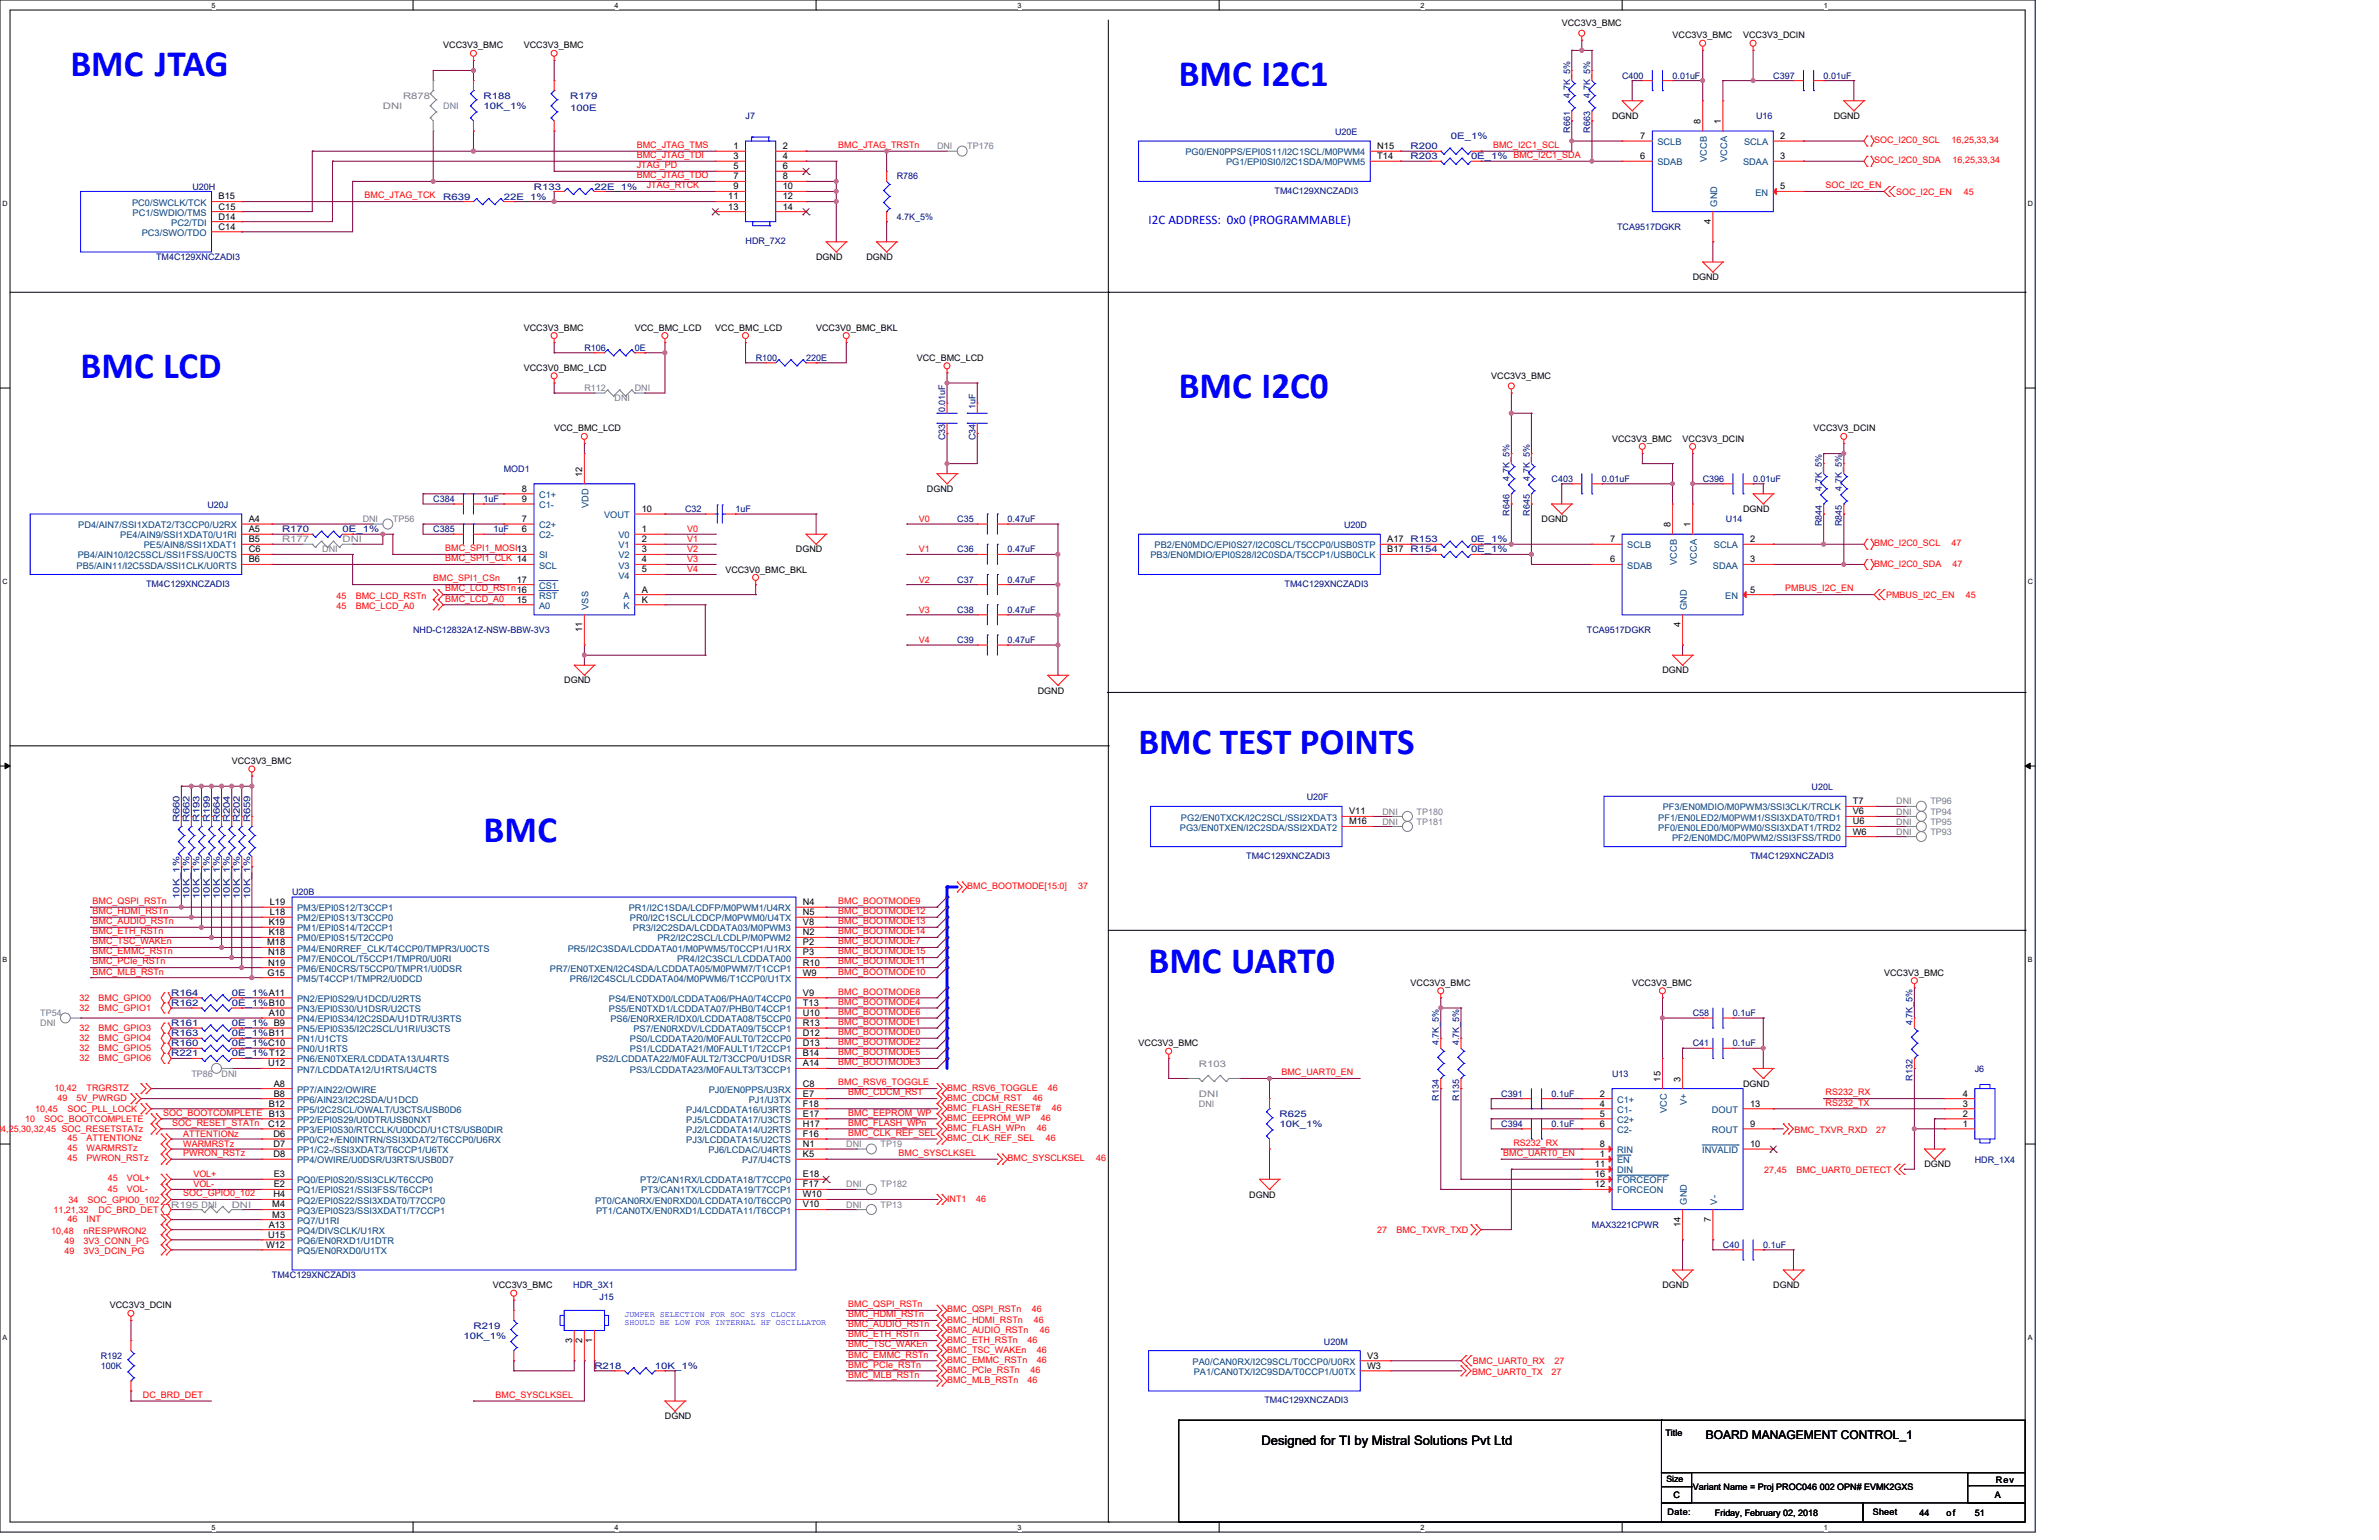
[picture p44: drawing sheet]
<svg xmlns="http://www.w3.org/2000/svg" width="432mm" height="279mm" viewBox="0 0 432 279" stroke-linecap="round" stroke-linejoin="round" font-family="sans-serif">
<defs><g id="words">
<g font-size="6.8" fill="#00f">
<text x="12.8" y="13.7">BMC JTAG</text>
<text x="214" y="15.6">BMC I2C1</text>
<text x="14.6" y="68.6">BMC LCD</text>
<text x="214" y="72.3">BMC I2C0</text>
<text x="87.8" y="152.7">BMC</text>
<text x="208.5" y="176.5">BMC UART0</text>
</g>
<text font-size="6.7" fill="#00f" x="206.7" y="136.8">BMC TEST POINTS</text>
<text font-size="2.4" fill="#00f" x="208.5" y="40.7">I2C ADDRESS: 0x0 (PROGRAMMABLE)</text>
<text font-size="2.4" x="229" y="262.2">Designed for TI by Mistral Solutions Pvt Ltd</text>
<text font-size="2.2" x="309.6" y="261.1">BOARD MANAGEMENT CONTROL_1</text>
<g font-size="1.7">
<text x="308.7" y="22.5" transform="rotate(-90 308.7 22.5)">8</text>
<text x="312.3" y="22.5" transform="rotate(-90 312.3 22.5)">1</text>
<text x="133.1" y="27.1">1</text>
<text x="133.1" y="28.9">3</text>
<text x="142.1" y="27.1">2</text>
<text x="142.1" y="28.9">4</text>
<text x="250" y="27.1">N15</text>
<text x="250" y="28.9">T14</text>
<text x="297.7" y="28.9">6</text>
<text x="297.7" y="25.2">7</text>
<text x="323.1" y="25.2">2</text>
<text x="323.1" y="28.9">3</text>
<text x="133.1" y="30.7">5</text>
<text x="133.1" y="32.5">7</text>
<text x="133.1" y="34.4">9</text>
<text x="142.1" y="30.7">6</text>
<text x="142.1" y="32.5">8</text>
<text x="142.1" y="34.4">10</text>
<text x="323.1" y="34.4">5</text>
<text x="39.7" y="36.2">B15</text>
<text x="39.7" y="38">C15</text>
<text x="39.7" y="39.8">D14</text>
<text x="39.7" y="41.7">C14</text>
<text x="132.2" y="36.2">11</text>
<text x="132.2" y="38">13</text>
<text x="142.1" y="36.2">12</text>
<text x="142.1" y="38">14</text>
<text x="310.5" y="40.6" transform="rotate(-90 310.5 40.6)">4</text>
<text x="94.7" y="89.2">8</text>
<text x="105.7" y="86.5" transform="rotate(-90 105.7 86.5)">12</text>
<text x="45.1" y="94.7">A4</text>
<text x="94.7" y="94.7">7</text>
<text x="94.7" y="91.1">9</text>
<text x="116.5" y="92.9">10</text>
<text x="303.2" y="95.7" transform="rotate(-90 303.2 95.7)">8</text>
<text x="306.9" y="95.7" transform="rotate(-90 306.9 95.7)">1</text>
<text x="45.1" y="96.5">A5</text>
<text x="45.1" y="98.4">B5</text>
<text x="45.1" y="100.2">C6</text>
<text x="94.7" y="96.5">6</text>
<text x="116.5" y="96.5">1</text>
<text x="116.5" y="98.4">2</text>
<text x="116.5" y="100.2">3</text>
<text x="251.8" y="98.4">A17</text>
<text x="251.8" y="100.2">B17</text>
<text x="292.2" y="98.4">7</text>
<text x="317.6" y="98.4">2</text>
<text x="45.1" y="102">B6</text>
<text x="93.8" y="105.7">17</text>
<text x="116.5" y="102">4</text>
<text x="116.5" y="103.8">5</text>
<text x="116.5" y="107.5">A</text>
<text x="292.2" y="102">6</text>
<text x="317.6" y="102">3</text>
<text x="317.6" y="107.5">5</text>
<text x="93.8" y="109.3">15</text>
<text x="116.5" y="109.3">K</text>
<text x="305" y="113.7" transform="rotate(-90 305 113.7)">4</text>
<text x="105.7" y="114.7" transform="rotate(-90 105.7 114.7)">11</text>
<text x="244.9" y="147.7">V11</text>
<text x="244.9" y="149.6">M16</text>
<text x="336.3" y="145.9">T7</text>
<text x="336.3" y="147.7">V6</text>
<text x="336.3" y="149.6">U6</text>
<text x="336.3" y="151.4">W6</text>
<text x="48.8" y="167.9">K19</text>
<text x="49" y="164.2">L19</text>
<text x="49" y="166">L18</text>
<text x="145.7" y="164.2">N4</text>
<text x="145.7" y="166">N5</text>
<text x="145.7" y="167.9">V8</text>
<text x="48.5" y="171.5">M18</text>
<text x="48.7" y="173.4">N18</text>
<text x="48.8" y="169.7">K18</text>
<text x="145.7" y="169.7">N2</text>
<text x="145.7" y="171.5">P2</text>
<text x="145.7" y="173.4">P3</text>
<text x="48.6" y="177">G15</text>
<text x="48.7" y="175.2">N19</text>
<text x="145.7" y="175.2">R10</text>
<text x="145.7" y="177">W9</text>
<text x="48.8" y="184.3">A10</text>
<text x="145.7" y="180.7">V9</text>
<text x="145.7" y="182.5">T13</text>
<text x="145.7" y="184.3">U10</text>
<text x="145.7" y="186.1">R13</text>
<text x="145.7" y="188">D12</text>
<text x="145.7" y="189.8">D13</text>
<text x="145.7" y="191.6">B14</text>
<text x="48.7" y="193.5">U12</text>
<text x="49.7" y="197.1">A8</text>
<text x="145.7" y="193.5">A14</text>
<text x="145.7" y="197.1">C8</text>
<text x="301.4" y="196.2" transform="rotate(-90 301.4 196.2)">15</text>
<text x="305" y="196.2" transform="rotate(-90 305 196.2)">3</text>
<text x="48.8" y="200.8">B12</text>
<text x="49.7" y="198.9">B8</text>
<text x="145.7" y="198.9">E7</text>
<text x="145.7" y="200.8">F18</text>
<text x="145.7" y="202.6">E17</text>
<text x="290.4" y="198.9">2</text>
<text x="290.4" y="200.8">4</text>
<text x="290.4" y="202.6">5</text>
<text x="317.6" y="200.8">13</text>
<text x="356.2" y="202.6">2</text>
<text x="356.2" y="200.8">3</text>
<text x="356.2" y="198.9">4</text>
<text x="48.7" y="204.4">C12</text>
<text x="49.6" y="206.3">D6</text>
<text x="49.6" y="208.1">D7</text>
<text x="49.6" y="209.9">D8</text>
<text x="145.7" y="204.4">H17</text>
<text x="145.7" y="206.3">F16</text>
<text x="145.7" y="208.1">N1</text>
<text x="145.7" y="209.9">K5</text>
<text x="290.4" y="209.9">1</text>
<text x="290.4" y="204.4">6</text>
<text x="290.4" y="208.1">8</text>
<text x="317.6" y="208.1">10</text>
<text x="317.6" y="204.4">9</text>
<text x="356.2" y="204.4">1</text>
<text x="49.7" y="213.6">E3</text>
<text x="49.7" y="215.4">E2</text>
<text x="145.7" y="213.6">E18</text>
<text x="145.7" y="215.4">F17</text>
<text x="289.5" y="213.6">16</text>
<text x="289.5" y="215.4">12</text>
<text x="289.5" y="211.8">11</text>
<text x="49.4" y="219.1">M4</text>
<text x="49.4" y="220.9">M3</text>
<text x="49.6" y="217.2">H4</text>
<text x="145.7" y="217.2">W10</text>
<text x="145.7" y="219.1">V10</text>
<text x="310.5" y="221.7" transform="rotate(-90 310.5 221.7)">7</text>
<text x="48.3" y="226.4">W12</text>
<text x="48.7" y="224.6">U15</text>
<text x="48.8" y="222.7">A13</text>
<text x="305" y="222.6" transform="rotate(-90 305 222.6)">14</text>
<text x="103.8" y="243.6" transform="rotate(-90 103.8 243.6)">3</text>
<text x="105.7" y="243.6" transform="rotate(-90 105.7 243.6)">2</text>
<text x="107.5" y="243.6" transform="rotate(-90 107.5 243.6)">1</text>
<text x="248.2" y="246.5">V3</text>
<text x="248.2" y="248.3">W3</text>
</g>
<g font-size="1.7" fill="#004080">
<text x="215.2" y="28.2">PG0/EN0PPS/EPI0S11/I2C1SCL/M0PWM4</text>
<text x="222.5" y="30">PG1/EPI0SI0/I2C1SDA/M0PWM5</text>
<text x="300.8" y="30">SDAB</text>
<text x="300.8" y="26.3">SCLB</text>
<text x="309.8" y="29.3" transform="rotate(-90 309.8 29.3)">VCCB</text>
<text x="313.5" y="29.3" transform="rotate(-90 313.5 29.3)">VCCA</text>
<text x="316.4" y="30">SDAA</text>
<text x="316.6" y="26.3">SCLA</text>
<text x="318.6" y="35.5">EN</text>
<text x="24" y="37.3">PC0/SWCLK/TCK</text>
<text x="24.1" y="39.1">PC1/SWDIO/TMS</text>
<text x="31.1" y="41">PC2/TDI</text>
<text x="311.7" y="37.5" transform="rotate(-90 311.7 37.5)">GND</text>
<text x="25.7" y="42.8">PC3/SWO/TDO</text>
<text x="14.2" y="95.8">PD4/AIN7/SSI1XDAT2/T3CCP0/U2RX</text>
<text x="97.8" y="95.8">C2+</text>
<text x="97.8" y="90.3">C1+</text>
<text x="97.8" y="92.2">C1-</text>
<text x="106.8" y="92.2" transform="rotate(-90 106.8 92.2)">VDD</text>
<text x="109.6" y="94">VOUT</text>
<text x="14.1" y="101.3">PB4/AIN10/I2C5SCL/SSI1FSS/U0CTS</text>
<text x="21.8" y="97.7">PE4/AIN9/SSI1XDAT0/U1RI</text>
<text x="26.1" y="99.5">PE5/AIN8/SSI1XDAT1</text>
<text x="97.8" y="101.3">SI</text>
<text x="97.8" y="97.7">C2-</text>
<text x="112.2" y="97.7">V0</text>
<text x="112.2" y="99.5">V1</text>
<text x="112.2" y="101.3">V2</text>
<text x="208.8" y="101.3">PB3/EN0MDIO/EPI0S28/I2C0SDA/T5CCP1/USB0CLK</text>
<text x="209.6" y="99.5">PB2/EN0MDC/EPI0S27/I2C0SCL/T5CCP0/USB0STP</text>
<text x="295.3" y="99.5">SCLB</text>
<text x="311.1" y="99.5">SCLA</text>
<text x="13.9" y="103.1">PB5/AIN11/I2C5SDA/SSI1CLK/U0RTS</text>
<text x="97.8" y="103.1">SCL</text>
<text x="97.8" y="106.8">CS1</text>
<text x="112.2" y="103.1">V3</text>
<text x="112.2" y="105">V4</text>
<text x="295.3" y="103.1">SDAB</text>
<text x="304.3" y="102.5" transform="rotate(-90 304.3 102.5)">VCCB</text>
<text x="308" y="102.5" transform="rotate(-90 308 102.5)">VCCA</text>
<text x="310.9" y="103.1">SDAA</text>
<text x="97.8" y="110.5">A0</text>
<text x="97.8" y="108.6">RST</text>
<text x="106.8" y="110.6" transform="rotate(-90 106.8 110.6)">VSS</text>
<text x="113.2" y="108.6">A</text>
<text x="113.2" y="110.5">K</text>
<text x="306.2" y="110.6" transform="rotate(-90 306.2 110.6)">GND</text>
<text x="313.1" y="108.6">EN</text>
<text x="214.4" y="148.9">PG2/EN0TXCK/I2C2SCL/SSI2XDAT3</text>
<text x="301" y="148.9">PF1/EN0LED2/M0PWM1/SSI3XDAT0/TRD1</text>
<text x="301.8" y="147">PF3/EN0MDIO/M0PWM3/SSI3CLK/TRCLK</text>
<text x="214.2" y="150.7">PG3/EN0TXEN/I2C2SDA/SSI2XDAT2</text>
<text x="301" y="150.7">PF0/EN0LED0/M0PWM0/SSI3XDAT1/TRD2</text>
<text x="303.5" y="152.5">PF2/EN0MDC/M0PWM2/SSI3FSS/TRD0</text>
<text x="53.9" y="165.3">PM3/EPI0S12/T3CCP1</text>
<text x="53.9" y="167.2">PM2/EPI0S13/T3CCP0</text>
<text x="114.1" y="165.3">PR1/I2C1SDA/LCDFP/M0PWM1/U4RX</text>
<text x="114.3" y="167.2">PR0/I2C1SCL/LCDCP/M0PWM0/U4TX</text>
<text x="53.9" y="169">PM1/EPI0S14/T2CCP1</text>
<text x="53.9" y="170.8">PM0/EPI0S15/T2CCP0</text>
<text x="53.9" y="172.6">PM4/EN0RREF_CLK/T4CCP0/TMPR3/U0CTS</text>
<text x="103.1" y="172.6">PR5/I2C3SDA/LCDDATA01/M0PWM5/T0CCP1/U1RX</text>
<text x="114.9" y="169">PR3/I2C2SDA/LCDDATA03/M0PWM3</text>
<text x="119.3" y="170.8">PR2/I2C2SCL/LCDLP/M0PWM2</text>
<text x="53.9" y="174.5">PM7/EN0COL/T5CCP1/TMPR0/U0RI</text>
<text x="53.9" y="176.3">PM6/EN0CRS/T5CCP0/TMPR1/U0DSR</text>
<text x="53.9" y="178.1">PM5/T4CCP1/TMPR2/U0DCD</text>
<text x="99.8" y="176.3">PR7/EN0TXEN/I2C4SDA/LCDDATA05/M0PWM7/T1CCP1</text>
<text x="103.4" y="178.1">PR6/I2C4SCL/LCDDATA04/M0PWM6/T1CCP0/U1TX</text>
<text x="122.9" y="174.5">PR4/I2C3SCL/LCDDATA00</text>
<text x="53.9" y="181.8">PN2/EPI0S29/U1DCD/U2RTS</text>
<text x="53.9" y="183.6">PN3/EPI0S30/U1DSR/U2CTS</text>
<text x="53.9" y="185.4">PN4/EPI0S34/I2C2SDA/U1DTR/U3RTS</text>
<text x="110.5" y="181.8">PS4/EN0TXD0/LCDDATA06/PHA0/T4CCP0</text>
<text x="110.5" y="183.6">PS5/EN0TXD1/LCDDATA07/PHB0/T4CCP1</text>
<text x="110.8" y="185.4">PS6/EN0RXER/IDX0/LCDDATA08/T5CCP0</text>
<text x="53.9" y="187.3">PN5/EPI0S35/I2C2SCL/U1RI/U3CTS</text>
<text x="53.9" y="189.1">PN1/U1CTS</text>
<text x="53.9" y="190.9">PN0/U1RTS</text>
<text x="114.3" y="189.1">PS0/LCDDATA20/M0FAULT0/T2CCP0</text>
<text x="114.3" y="190.9">PS1/LCDDATA21/M0FAULT1/T2CCP1</text>
<text x="115" y="187.3">PS7/EN0RXDV/LCDDATA09/T5CCP1</text>
<text x="53.9" y="192.8">PN6/EN0TXER/LCDDATA13/U4RTS</text>
<text x="53.9" y="194.6">PN7/LCDDATA12/U1RTS/U4CTS</text>
<text x="108.2" y="192.8">PS2/LCDDATA22/M0FAULT2/T3CCP0/U1DSR</text>
<text x="114.3" y="194.6">PS3/LCDDATA23/M0FAULT3/T3CCP1</text>
<text x="53.9" y="198.2">PP7/AIN22/OWIRE</text>
<text x="53.9" y="200.1">PP6/AIN23/I2C2SDA/U1DCD</text>
<text x="53.9" y="201.9">PP5/I2C2SCL/OWALT/U3CTS/USB0D6</text>
<text x="53.9" y="203.7">PP2/EPI0S29/U0DTR/USB0NXT</text>
<text x="124.6" y="201.9">PJ4/LCDDATA16/U3RTS</text>
<text x="124.6" y="203.7">PJ5/LCDDATA17/U3CTS</text>
<text x="128.6" y="198.2">PJ0/EN0PPS/U3RX</text>
<text x="135.9" y="200.1">PJ1/U3TX</text>
<text x="293.5" y="200.1">C1+</text>
<text x="293.5" y="201.9">C1-</text>
<text x="293.5" y="203.7">C2+</text>
<text x="302.5" y="202" transform="rotate(-90 302.5 202)">VCC</text>
<text x="306.2" y="200.5" transform="rotate(-90 306.2 200.5)">V+</text>
<text x="310.7" y="201.9">DOUT</text>
<text x="53.9" y="205.5">PP3/EPI0S30/RTCCLK/U0DCD/U1CTS/USB0DIR</text>
<text x="53.9" y="207.4">PP0/C2+/EN0INTRN/SSI3XDAT2/T6CCP0/U6RX</text>
<text x="53.9" y="209.2">PP1/C2-/SSI3XDAT3/T6CCP1/U6TX</text>
<text x="124.6" y="205.5">PJ2/LCDDATA14/U2RTS</text>
<text x="124.6" y="207.4">PJ3/LCDDATA15/U2CTS</text>
<text x="128.6" y="209.2">PJ6/LCDAC/U4RTS</text>
<text x="293.5" y="205.5">C2-</text>
<text x="293.5" y="209.2">RIN</text>
<text x="308.9" y="209.2">INVALID</text>
<text x="310.7" y="205.5">ROUT</text>
<text x="53.9" y="211.1">PP4/OWIRE/U0DSR/U3RTS/USB0D7</text>
<text x="53.9" y="214.7">PQ0/EPI0S20/SSI3CLK/T6CCP0</text>
<text x="116.2" y="214.7">PT2/CAN1RX/LCDDATA18/T7CCP0</text>
<text x="134.7" y="211.1">PJ7/U4CTS</text>
<text x="293.5" y="211.1">EN</text>
<text x="293.5" y="214.7">FORCEOFF</text>
<text x="293.5" y="212.9">DIN</text>
<text x="53.9" y="216.5">PQ1/EPI0S21/SSI3FSS/T6CCP1</text>
<text x="53.9" y="218.4">PQ2/EPI0S22/SSI3XDAT0/T7CCP0</text>
<text x="53.9" y="220.2">PQ3/EPI0S23/SSI3XDAT1/T7CCP1</text>
<text x="108" y="218.4">PT0/CAN0RX/EN0RXD0/LCDDATA10/T6CCP0</text>
<text x="108.2" y="220.2">PT1/CAN0TX/EN0RXD1/LCDDATA11/T6CCP1</text>
<text x="116.4" y="216.5">PT3/CAN1TX/LCDDATA19/T7CCP1</text>
<text x="293.5" y="216.5">FORCEON</text>
<text x="306.2" y="218.5" transform="rotate(-90 306.2 218.5)">GND</text>
<text x="311.7" y="218.5" transform="rotate(-90 311.7 218.5)">V-</text>
<text x="53.9" y="222">PQ7/U1RI</text>
<text x="53.9" y="223.8">PQ4/DIVSCLK/U1RX</text>
<text x="53.9" y="225.7">PQ6/EN0RXD1/U1DTR</text>
<text x="53.9" y="227.5">PQ5/EN0RXD0/U1TX</text>
<text x="216.5" y="247.6">PA0/CAN0RX/I2C9SCL/T0CCP0/U0RX</text>
<text x="216.7" y="249.4">PA1/CAN0TX/I2C9SDA/T0CCP1/U0TX</text>
</g>
<g font-size="1.6">
<text x="283.5" y="4.8">VCC3V3_BMC</text>
<text x="80.5" y="8.8">VCC3V3_BMC</text>
<text x="95.1" y="8.8">VCC3V3_BMC</text>
<text x="303.6" y="7">VCC3V3_BMC</text>
<text x="316.4" y="7">VCC3V3_DCIN</text>
<text x="292.6" y="21.6">DGND</text>
<text x="332.8" y="21.6">DGND</text>
<text x="148.1" y="47.2">DGND</text>
<text x="157.3" y="47.2">DGND</text>
<text x="307.2" y="50.8">DGND</text>
<text x="95.1" y="60">VCC3V3_BMC</text>
<text x="115.2" y="60">VCC_BMC_LCD</text>
<text x="129.8" y="60">VCC_BMC_LCD</text>
<text x="148.1" y="60">VCC3V0_BMC_BKL</text>
<text x="166.4" y="65.5">VCC_BMC_LCD</text>
<text x="95.1" y="67.3">VCC3V0_BMC_LCD</text>
<text x="270.7" y="68.8">VCC3V3_BMC</text>
<text x="100.6" y="78.3">VCC_BMC_LCD</text>
<text x="292.6" y="80.1">VCC3V3_BMC</text>
<text x="305.4" y="80.1">VCC3V3_DCIN</text>
<text x="329.2" y="78.3">VCC3V3_DCIN</text>
<text x="168.2" y="89.3">DGND</text>
<text x="279.8" y="94.7">DGND</text>
<text x="316.4" y="92.9">DGND</text>
<text x="144.5" y="100.2">DGND</text>
<text x="131.7" y="103.9">VCC3V0_BMC_BKL</text>
<text x="102.4" y="124">DGND</text>
<text x="188.4" y="125.8">DGND</text>
<text x="301.8" y="122.2">DGND</text>
<text x="42.1" y="138.6">VCC3V3_BMC</text>
<text x="256" y="178.9">VCC3V3_BMC</text>
<text x="296.2" y="178.9">VCC3V3_BMC</text>
<text x="342" y="177">VCC3V3_BMC</text>
<text x="206.7" y="189.8">VCC3V3_BMC</text>
<text x="316.4" y="197.1">DGND</text>
<text x="349.3" y="211.8">DGND</text>
<text x="226.8" y="217.3">DGND</text>
<text x="89.4" y="233.7">VCC3V3_BMC</text>
<text x="301.8" y="233.7">DGND</text>
<text x="321.9" y="233.7">DGND</text>
<text x="19.9" y="237.4">VCC3V3_DCIN</text>
<text x="120.7" y="257.5">DGND</text>
<text x="302.3" y="260.6">Title</text>
<text x="302.5" y="269">Size</text>
<text x="362.3" y="269">Rev</text>
<text x="302.7" y="274.9">Date:</text>
<text x="303.8" y="271.8">C</text>
<text x="307.2" y="270.3">Variant Name = Proj PROC046 002 OPN# EVMK2GXS</text>
<text x="311.3" y="275.1">Friday, February 02, 2018</text>
<text x="340" y="274.9">Sheet</text>
<text x="348.4" y="275.1">44</text>
<text x="353.3" y="275.1">of</text>
<text x="358.4" y="275.1">51</text>
<text x="362.1" y="271.8">A</text>
</g>
<g font-size="1.6" fill="#808080">
<text x="73.2" y="17.9">R878</text>
<text x="69.5" y="19.8">DNI</text>
<text x="80.5" y="19.8">DNI</text>
<text x="170.1" y="27.1">DNI</text>
<text x="175.6" y="27.1">TP176</text>
<text x="106.1" y="71">R112</text>
<text x="115.2" y="71">DNI</text>
<text x="111.5" y="72.8">DNI</text>
<text x="65.8" y="94.7">DNI</text>
<text x="71.3" y="94.7">TP56</text>
<text x="51.2" y="98.4">R177</text>
<text x="58.5" y="100.2">DNI</text>
<text x="62.2" y="98.4">DNI</text>
<text x="250.9" y="147.8">DNI</text>
<text x="250.9" y="149.6">DNI</text>
<text x="257.1" y="147.8">TP180</text>
<text x="257.1" y="149.6">TP181</text>
<text x="344.2" y="145.9">DNI</text>
<text x="344.2" y="147.8">DNI</text>
<text x="344.2" y="149.6">DNI</text>
<text x="350.4" y="145.9">TP96</text>
<text x="350.4" y="147.8">TP94</text>
<text x="350.4" y="149.6">TP95</text>
<text x="344.2" y="151.4">DNI</text>
<text x="350.4" y="151.4">TP93</text>
<text x="7.3" y="184.4">TP54</text>
<text x="7.3" y="186.2">DNI</text>
<text x="34.7" y="195.3">TP86</text>
<text x="40.2" y="195.3">DNI</text>
<text x="217.6" y="193.5">R103</text>
<text x="217.6" y="199">DNI</text>
<text x="217.6" y="200.8">DNI</text>
<text x="153.6" y="208.1">DNI</text>
<text x="159.8" y="208.1">TP19</text>
<text x="153.6" y="215.4">DNI</text>
<text x="159.8" y="215.4">TP182</text>
<text x="31.1" y="219.1">R195 DNI</text>
<text x="42.1" y="219.1">DNI</text>
<text x="153.6" y="219.1">DNI</text>
<text x="159.8" y="219.1">TP13</text>
</g>
<g font-size="1.6" fill="#000080">
<text x="87.8" y="17.9">R188</text>
<text x="103.5" y="17.9">R179</text>
<text x="285" y="17.7" transform="rotate(-90 285 17.7)">4.7K_5%</text>
<text x="288.6" y="17.7" transform="rotate(-90 288.6 17.7)">4.7K_5%</text>
<text x="294.4" y="14.3">C400</text>
<text x="303.6" y="14.3">0.01uF</text>
<text x="321.9" y="14.3">C397</text>
<text x="331" y="14.3">0.01uF</text>
<text x="87.8" y="19.8">10K_1%</text>
<text x="103.5" y="20.1">100E</text>
<text x="135.3" y="21.6">J7</text>
<text x="318.7" y="21.6">U16</text>
<text x="242.3" y="24.5">U20E</text>
<text x="256" y="27.1">R200</text>
<text x="256" y="28.9">R203</text>
<text x="263.3" y="25.3">0E_1%</text>
<text x="267" y="28.9">0E_1% BMC_I2C1_SDA</text>
<text x="285" y="24.1" transform="rotate(-90 285 24.1)">R661</text>
<text x="288.6" y="24.1" transform="rotate(-90 288.6 24.1)">R663</text>
<text x="34.9" y="34.4">U20H</text>
<text x="96.9" y="34.4">R133</text>
<text x="107.9" y="34.4">22E_1%</text>
<text x="162.8" y="32.6">R786</text>
<text x="231.3" y="35.1">TM4C129XNCZADI3</text>
<text x="80.5" y="36.2">R639</text>
<text x="91.4" y="36.2">22E_1%</text>
<text x="162.8" y="39.9">4.7K_5%</text>
<text x="293.5" y="41.7">TCA9517DGKR</text>
<text x="28.3" y="47.2">TM4C129XNCZADI3</text>
<text x="135.3" y="44.3">HDR_7X2</text>
<text x="106.1" y="63.6">R106</text>
<text x="115.2" y="63.6">0E</text>
<text x="137.2" y="65.5">R100</text>
<text x="146.3" y="65.5">220E</text>
<text x="171.6" y="74.8" transform="rotate(-90 171.6 74.8)">0.01uF</text>
<text x="177.1" y="74.2" transform="rotate(-90 177.1 74.2)">1uF</text>
<text x="171.6" y="79.9" transform="rotate(-90 171.6 79.9)">C33</text>
<text x="177.1" y="79.9" transform="rotate(-90 177.1 79.9)">C34</text>
<text x="91.4" y="85.6">MOD1</text>
<text x="274" y="87.2" transform="rotate(-90 274 87.2)">4.7K_5%</text>
<text x="277.6" y="87.2" transform="rotate(-90 277.6 87.2)">4.7K_5%</text>
<text x="281.6" y="87.4">C403</text>
<text x="290.8" y="87.4">0.01uF</text>
<text x="309.1" y="87.4">C396</text>
<text x="318.2" y="87.4">0.01uF</text>
<text x="330.7" y="89" transform="rotate(-90 330.7 89)">4.7K_5%</text>
<text x="334.3" y="89" transform="rotate(-90 334.3 89)">4.7K_5%</text>
<text x="37.7" y="92.2">U20J</text>
<text x="78.6" y="91.1">C384</text>
<text x="87.8" y="91.1">1uF</text>
<text x="124.4" y="92.9">C32</text>
<text x="133.5" y="92.9">1uF</text>
<text x="173.7" y="94.7">C35</text>
<text x="182.9" y="94.7">0.47uF</text>
<text x="243.9" y="95.8">U20D</text>
<text x="274" y="93.6" transform="rotate(-90 274 93.6)">R646</text>
<text x="277.6" y="93.6" transform="rotate(-90 277.6 93.6)">R645</text>
<text x="313.3" y="94.7">U14</text>
<text x="330.7" y="95.5" transform="rotate(-90 330.7 95.5)">R844</text>
<text x="334.3" y="95.5" transform="rotate(-90 334.3 95.5)">R845</text>
<text x="51.2" y="96.6">R170</text>
<text x="62.2" y="96.6">0E_1%</text>
<text x="78.6" y="96.6">C385</text>
<text x="89.6" y="96.6">1uF</text>
<text x="173.7" y="100.2">C36</text>
<text x="182.9" y="100.2">0.47uF</text>
<text x="256" y="98.4">R153</text>
<text x="256" y="100.2">R154</text>
<text x="267" y="98.4">0E_1%</text>
<text x="267" y="100.2">0E_1%</text>
<text x="26.5" y="106.4">TM4C129XNCZADI3</text>
<text x="173.7" y="105.7">C37</text>
<text x="182.9" y="105.7">0.47uF</text>
<text x="233.2" y="106.4">TM4C129XNCZADI3</text>
<text x="173.7" y="111.2">C38</text>
<text x="182.9" y="111.2">0.47uF</text>
<text x="75" y="114.9">NHD-C12832A1Z-NSW-BBW-3V3</text>
<text x="173.7" y="116.7">C39</text>
<text x="182.9" y="116.7">0.47uF</text>
<text x="288" y="114.9">TCA9517DGKR</text>
<text x="328.8" y="143.4">U20L</text>
<text x="32.6" y="149.2" transform="rotate(-90 32.6 149.2)">R660</text>
<text x="34.4" y="149.2" transform="rotate(-90 34.4 149.2)">R662</text>
<text x="36.2" y="149.2" transform="rotate(-90 36.2 149.2)">R193</text>
<text x="38.1" y="149.2" transform="rotate(-90 38.1 149.2)">R199</text>
<text x="39.9" y="149.2" transform="rotate(-90 39.9 149.2)">R664</text>
<text x="41.7" y="149.2" transform="rotate(-90 41.7 149.2)">R204</text>
<text x="43.6" y="149.2" transform="rotate(-90 43.6 149.2)">R202</text>
<text x="45.4" y="149.2" transform="rotate(-90 45.4 149.2)">R659</text>
<text x="237.2" y="145.2">U20F</text>
<text x="226.2" y="155.8">TM4C129XNCZADI3</text>
<text x="317.6" y="155.8">TM4C129XNCZADI3</text>
<text x="32.6" y="163.1" transform="rotate(-90 32.6 163.1)">10K_1%</text>
<text x="34.4" y="163.1" transform="rotate(-90 34.4 163.1)">10K_1%</text>
<text x="36.2" y="163.1" transform="rotate(-90 36.2 163.1)">10K_1%</text>
<text x="38.1" y="163.1" transform="rotate(-90 38.1 163.1)">10K_1%</text>
<text x="39.9" y="163.1" transform="rotate(-90 39.9 163.1)">10K_1%</text>
<text x="41.7" y="163.1" transform="rotate(-90 41.7 163.1)">10K_1%</text>
<text x="43.6" y="163.1" transform="rotate(-90 43.6 163.1)">10K_1%</text>
<text x="45.4" y="163.1" transform="rotate(-90 45.4 163.1)">10K_1%</text>
<text x="53" y="162.4">U20B</text>
<text x="31.1" y="180.7">R164</text>
<text x="31.1" y="182.5">R162</text>
<text x="42.1" y="180.7">0E_1%A11</text>
<text x="42.1" y="182.5">0E_1%B10</text>
<text x="307.2" y="184.4">C58</text>
<text x="314.5" y="184.4">0.1uF</text>
<text x="347.1" y="186" transform="rotate(-90 347.1 186)">4.7K_5%</text>
<text x="31.1" y="186.2">R161</text>
<text x="31.1" y="188">R163</text>
<text x="31.1" y="189.8">R160</text>
<text x="31.1" y="191.7">R221</text>
<text x="42.1" y="186.2">0E_1% B9</text>
<text x="42.1" y="188">0E_1%B11</text>
<text x="42.1" y="189.8">0E_1%C10</text>
<text x="42.1" y="191.7">0E_1%T12</text>
<text x="261.2" y="189.6" transform="rotate(-90 261.2 189.6)">4.7K_5%</text>
<text x="264.8" y="189.6" transform="rotate(-90 264.8 189.6)">4.7K_5%</text>
<text x="307.2" y="189.8">C41</text>
<text x="314.5" y="189.8">0.1uF</text>
<text x="292.6" y="195.3">U13</text>
<text x="347.1" y="196" transform="rotate(-90 347.1 196)">R132</text>
<text x="358.4" y="194.4">J6</text>
<text x="232.2" y="202.6">R625</text>
<text x="261.2" y="199.7" transform="rotate(-90 261.2 199.7)">R134</text>
<text x="264.8" y="199.7" transform="rotate(-90 264.8 199.7)">R135</text>
<text x="272.5" y="199">C391</text>
<text x="281.6" y="199">0.1uF</text>
<text x="232.2" y="204.5">10K_1%</text>
<text x="272.5" y="204.5">C394</text>
<text x="281.6" y="204.5">0.1uF</text>
<text x="358.4" y="211.1">HDR_1X4</text>
<text x="288.9" y="222.8">MAX3221CPWR</text>
<text x="312.7" y="226.4">C40</text>
<text x="320" y="226.4">0.1uF</text>
<text x="49.4" y="231.9">TM4C129XNCZADI3</text>
<text x="104.1" y="233.7">HDR_3X1</text>
<text x="108.8" y="235.9">J15</text>
<text x="84.1" y="242.9">10K_1%</text>
<text x="85.9" y="241">R219</text>
<text x="240.3" y="244">U20M</text>
<text x="18.3" y="246.5">R192</text>
<text x="18.3" y="248.4">100K</text>
<text x="107.9" y="248.4">R218</text>
<text x="118.9" y="248.4">10K_1%</text>
<text x="229.5" y="254.6">TM4C129XNCZADI3</text>
</g>
<g font-size="1.6" fill="#f00">
<text x="115.6" y="26.9">BMC_JTAG_TMS</text>
<text x="115.6" y="28.7">BMC_JTAG_TDI</text>
<text x="152.1" y="26.9">BMC_JTAG_TRSTn</text>
<text x="271" y="26.9">BMC_I2C1_SCL</text>
<text x="340.1" y="26">SOC_I2C0_SCL</text>
<text x="340.1" y="29.6">SOC_I2C0_SDA</text>
<text x="354.2" y="26">16,25,33,34</text>
<text x="354.4" y="29.6">16,25,33,34</text>
<text x="115.6" y="30.5">JTAG_PD</text>
<text x="115.6" y="32.3">BMC_JTAG_TDO</text>
<text x="117.4" y="34.2">JTAG_RTCK</text>
<text x="331.4" y="34.2">SOC_I2C_EN</text>
<text x="344.2" y="35.3">SOC_I2C_EN</text>
<text x="356.4" y="35.3">45</text>
<text x="66.2" y="36">BMC_JTAG_TCK</text>
<text x="166.8" y="94.7">V0</text>
<text x="80.8" y="100">BMC_SPI1_MOSI13</text>
<text x="80.8" y="101.8">BMC_SPI1_CLK 14</text>
<text x="124.7" y="96.6">V0</text>
<text x="124.7" y="98.4">V1</text>
<text x="124.7" y="100.2">V2</text>
<text x="166.8" y="100.2">V1</text>
<text x="340.1" y="99.1">BMC_I2C0_SCL</text>
<text x="354.2" y="99.1">47</text>
<text x="78.6" y="105.5">BMC_SPI1_CSn</text>
<text x="80.8" y="107.3">BMC_LCD_RSTn16</text>
<text x="124.7" y="102">V3</text>
<text x="124.7" y="103.9">V4</text>
<text x="166.8" y="105.7">V2</text>
<text x="324" y="107.3">PMBUS_I2C_EN</text>
<text x="340.1" y="102.8">BMC_I2C0_SDA</text>
<text x="354.4" y="102.8">47</text>
<text x="61.1" y="108.6">45</text>
<text x="61.1" y="110.5">45</text>
<text x="64.6" y="108.6">BMC_LCD_RSTn</text>
<text x="64.6" y="110.5">BMC_LCD_A0</text>
<text x="80.8" y="109.2">BMC_LCD_A0</text>
<text x="166.8" y="111.2">V3</text>
<text x="342.3" y="108.5">PMBUS_I2C_EN</text>
<text x="356.8" y="108.5">45</text>
<text x="166.8" y="116.7">V4</text>
<text x="175.6" y="161.3">BMC_BOOTMODE[15:0]</text>
<text x="195.7" y="161.3">37</text>
<text x="16.8" y="164">BMC_QSPI_RSTn</text>
<text x="16.8" y="165.8">BMC_HDMI_RSTn</text>
<text x="16.8" y="167.7">BMC_AUDIO_RSTn</text>
<text x="152.1" y="164">BMC_BOOTMODE9</text>
<text x="152.1" y="165.8">BMC_BOOTMODE12</text>
<text x="152.1" y="167.7">BMC_BOOTMODE13</text>
<text x="16.8" y="169.5">BMC_ETH_RSTn</text>
<text x="16.8" y="171.3">BMC_TSC_WAKEn</text>
<text x="16.8" y="173.2">BMC_EMMC_RSTn</text>
<text x="152.1" y="169.5">BMC_BOOTMODE14</text>
<text x="152.1" y="171.3">BMC_BOOTMODE7</text>
<text x="152.1" y="173.2">BMC_BOOTMODE15</text>
<text x="16.8" y="175">BMC_PCIe_RSTn</text>
<text x="16.8" y="176.8">BMC_MLB_RSTn</text>
<text x="152.1" y="175">BMC_BOOTMODE11</text>
<text x="152.1" y="176.8">BMC_BOOTMODE10</text>
<text x="14.4" y="181.6">32</text>
<text x="14.4" y="183.4">32</text>
<text x="17.9" y="181.6">BMC_GPIO0</text>
<text x="17.9" y="183.4">BMC_GPIO1</text>
<text x="152.1" y="180.5">BMC_BOOTMODE8</text>
<text x="152.1" y="182.3">BMC_BOOTMODE4</text>
<text x="152.1" y="184.1">BMC_BOOTMODE6</text>
<text x="152.1" y="185.9">BMC_BOOTMODE1</text>
<text x="14.4" y="187.1">32</text>
<text x="14.4" y="188.9">32</text>
<text x="14.4" y="190.8">32</text>
<text x="17.9" y="187.1">BMC_GPIO3</text>
<text x="17.9" y="188.9">BMC_GPIO4</text>
<text x="17.9" y="190.8">BMC_GPIO5</text>
<text x="152.1" y="187.8">BMC_BOOTMODE0</text>
<text x="152.1" y="189.6">BMC_BOOTMODE2</text>
<text x="152.1" y="191.5">BMC_BOOTMODE5</text>
<text x="9.9" y="197.9">10,42</text>
<text x="14.4" y="192.6">32</text>
<text x="15.7" y="197.9">TRGRSTZ</text>
<text x="17.9" y="192.6">BMC_GPIO6</text>
<text x="152.1" y="193.3">BMC_BOOTMODE3</text>
<text x="152.1" y="196.9">BMC_RSV6_TOGGLE</text>
<text x="171.9" y="197.9">BMC_RSV6_TOGGLE</text>
<text x="190.2" y="197.9">46</text>
<text x="232.6" y="195.1">BMC_UART0_EN</text>
<text x="4.6" y="203.6">10</text>
<text x="6.4" y="201.7">10,45</text>
<text x="8" y="203.6">SOC_BOOTCOMPLETE</text>
<text x="10.4" y="199.7">49</text>
<text x="12.2" y="201.7">SOC_PLL_LOCK</text>
<text x="13.9" y="199.7">5V_PWRGD</text>
<text x="29.6" y="202.4">SOC_BOOTCOMPLETE B13</text>
<text x="154" y="202.4">BMC_EEPROM_WP</text>
<text x="154" y="198.8">BMC_CDCM_RST</text>
<text x="171.9" y="199.7">BMC_CDCM_RST</text>
<text x="171.9" y="203.4">BMC_EEPROM_WP</text>
<text x="171.9" y="201.5">BMC_FLASH_RESET#</text>
<text x="187.5" y="199.7">46</text>
<text x="188.9" y="203.4">46</text>
<text x="190.9" y="201.5">46</text>
<text x="331.4" y="200.6">RS232_TX</text>
<text x="331.4" y="198.8">RS232_RX</text>
<text x="-.7" y="205.4">24,25,30,32,45 SOC_RESETSTATz</text>
<text x="12.2" y="207">45</text>
<text x="12.2" y="208.9">45</text>
<text x="15.7" y="207">ATTENTIONz</text>
<text x="15.7" y="208.9">WARMRSTz</text>
<text x="31.3" y="204.2">SOC_RESET_STATn</text>
<text x="33.3" y="206.3">ATTENTIONz</text>
<text x="33.3" y="208.1">WARMRSTz</text>
<text x="33.3" y="209.7">PWRON_RSTz</text>
<text x="154" y="204.2">BMC_FLASH_WPn</text>
<text x="154" y="206.1">BMC_CLK_REF_SEL</text>
<text x="163.1" y="209.7">BMC_SYSCLKSEL</text>
<text x="171.9" y="205.2">BMC_FLASH_WPn</text>
<text x="171.9" y="207">BMC_CLK_REF_SEL</text>
<text x="188.2" y="205.2">46</text>
<text x="189.8" y="207">46</text>
<text x="272.8" y="209.7">BMC_UART0_EN</text>
<text x="274.7" y="207.9">RS232_RX</text>
<text x="325.7" y="205.6">BMC_TXVR_RXD</text>
<text x="340.5" y="205.6">27</text>
<text x="12.2" y="210.7">45</text>
<text x="15.7" y="210.7">PWRON_RSTz</text>
<text x="19.6" y="214.4">45</text>
<text x="23" y="214.4">VOL+</text>
<text x="35.1" y="213.6">VOL+</text>
<text x="35.1" y="215.4">VOL-</text>
<text x="182.9" y="210.7">BMC_SYSCLKSEL</text>
<text x="199" y="210.7">46</text>
<text x="320.2" y="212.9">27,45</text>
<text x="326.1" y="212.9">BMC_UART0_DETECT</text>
<text x="9.7" y="220">11,21,32</text>
<text x="12.2" y="221.7">46</text>
<text x="12.4" y="218.2">34</text>
<text x="15.7" y="221.7">INT</text>
<text x="15.9" y="218.2">SOC_GPIO0_102</text>
<text x="17.9" y="220">DC_BRD_DET</text>
<text x="19.6" y="216.2">45</text>
<text x="23" y="216.2">VOL-</text>
<text x="33.3" y="217">SOC_GPIO0_102</text>
<text x="171.9" y="218">INT1</text>
<text x="177.2" y="218">46</text>
<text x="9.3" y="223.9">10,48</text>
<text x="11.7" y="227.5">49</text>
<text x="11.7" y="225.7">49</text>
<text x="15.2" y="223.9">nRESPWRON2</text>
<text x="15.2" y="227.5">3V3_DCIN_PG</text>
<text x="15.2" y="225.7">3V3_CONN_PG</text>
<text x="250" y="223.7">27</text>
<text x="253.5" y="223.7">BMC_TXVR_TXD</text>
<text x="154" y="237.2">BMC_QSPI_RSTn</text>
<text x="154" y="239">BMC_HDMI_RSTn</text>
<text x="171.9" y="238.1">BMC_QSPI_RSTn</text>
<text x="171.9" y="239.9">BMC_HDMI_RSTn</text>
<text x="187.3" y="238.1">46</text>
<text x="187.6" y="239.9">46</text>
<text x="154" y="240.8">BMC_AUDIO_RSTn</text>
<text x="154" y="242.7">BMC_ETH_RSTn</text>
<text x="154" y="244.5">BMC_TSC_WAKEn</text>
<text x="171.9" y="241.8">BMC_AUDIO_RSTn</text>
<text x="171.9" y="243.6">BMC_ETH_RSTn</text>
<text x="171.9" y="245.4">BMC_TSC_WAKEn</text>
<text x="186.5" y="243.6">46</text>
<text x="188.2" y="245.4">46</text>
<text x="188.7" y="241.8">46</text>
<text x="154" y="246.3">BMC_EMMC_RSTn</text>
<text x="154" y="248.1">BMC_PCIe_RSTn</text>
<text x="154" y="250">BMC_MLB_RSTn</text>
<text x="171.9" y="247.3">BMC_EMMC_RSTn</text>
<text x="171.9" y="249.1">BMC_PCIe_RSTn</text>
<text x="171.9" y="250.9">BMC_MLB_RSTn</text>
<text x="186.5" y="250.9">46</text>
<text x="187.1" y="249.1">46</text>
<text x="188.2" y="247.3">46</text>
<text x="267.2" y="249.4">BMC_UART0_TX</text>
<text x="267.4" y="247.4">BMC_UART0_RX</text>
<text x="281.6" y="249.4">27</text>
<text x="282.2" y="247.4">27</text>
<text x="26" y="253.6">DC_BRD_DET</text>
<text x="90" y="253.6">BMC_SYSCLKSEL</text>
</g>
<g font-size="1.5" fill="#00f">
<text x="113.4" y="239">JUMPER SELECTION FOR SOC SYS CLOCK</text>
<text x="113.4" y="240.5">SHOULD BE LOW FOR INTERNAL HF OSCILLATOR</text>
</g>
<g font-size="1.3">
<text x="38.4" y="1.4">5</text>
<text x="111.5" y="1.4">4</text>
<text x="184.7" y="1.4">3</text>
<text x="257.9" y="1.4">2</text>
<text x="331" y="1.4">1</text>
<text x=".5" y="37.3">D</text>
<text x="368" y="37.3">D</text>
<text x=".5" y="105.9">C</text>
<text x="368" y="105.9">C</text>
<text x=".5" y="174.5">B</text>
<text x="368" y="174.5">B</text>
<text x=".5" y="243">A</text>
<text x="368" y="243">A</text>
<text x="38.4" y="277.5">5</text>
<text x="111.5" y="277.5">4</text>
<text x="184.7" y="277.5">3</text>
<text x="257.9" y="277.5">2</text>
<text x="331" y="277.5">1</text>
</g>
</g></defs>
<path d="M0 0h369.4v278h-369.4zM1.8 1.8h365.8v274.3h-365.8z" fill="none" stroke="#000" stroke-width=".18"/>
<g fill="#fff">
<path d="M38.4 .2h.7v1.5h-.7z"/>
<path d="M38.4 276.3h.7v1.5h-.7z"/>
</g>
<path d="M75 0v1.8M75 276.1v1.9" fill="none" stroke="#000" stroke-width=".18"/>
<g fill="#fff">
<path d="M111.5 .2h.8v1.5h-.8z"/>
<path d="M111.5 276.3h.8v1.5h-.8z"/>
</g>
<path d="M148.1 0v1.8M148.1 276.1v1.9" fill="none" stroke="#000" stroke-width=".18"/>
<g fill="#fff">
<path d="M184.7 .2h.7v1.5h-.7z"/>
<path d="M184.7 276.3h.7v1.5h-.7z"/>
</g>
<path d="M221.3 0v1.8M221.3 276.1v1.9" fill="none" stroke="#000" stroke-width=".18"/>
<g fill="#fff">
<path d="M257.9 .2h.7v1.5h-.7z"/>
<path d="M257.9 276.3h.7v1.5h-.7z"/>
</g>
<path d="M294.4 0v1.8M294.4 276.1v1.9" fill="none" stroke="#000" stroke-width=".18"/>
<g fill="#fff">
<path d="M331 .2h.7v1.5h-.7z"/>
<path d="M331 276.3h.7v1.5h-.7z"/>
<path d="M.5 36.1h.9v1.5h-.9z"/>
<path d="M368 36.1h1v1.5h-1z"/>
<path d="M.5 104.7h.9v1.5h-.9z"/>
<path d="M368 104.7h1v1.5h-1z"/>
</g>
<path d="M0 70.4h1.8M367.6 70.4h1.8" fill="none" stroke="#000" stroke-width=".18"/>
<g fill="#fff">
<path d="M.5 173.3h.8v1.4h-.8z"/>
<path d="M368 173.3h.9v1.4h-.9z"/>
</g>
<path d="M0 139h1.8M.9 138.5l.9 .5-.9 .5zM367.6 139l.9-.5v1zM367.6 139h1.8" fill="none" stroke="#000" stroke-width=".18"/>
<path d="M.9 138.5l.9 .5-.9 .5zM367.6 139l.9-.5v1z" fill="#000"/>
<g fill="#fff">
<path d="M.5 241.9h.8v1.4h-.8z"/>
<path d="M368 241.9h.9v1.4h-.9z"/>
</g>
<g fill="none" stroke="#000" stroke-width=".18">
<path d="M201.2 3.6v272.5M1.8 53h365.8M201.2 53h.1M367.6 53h.1M1.8 135.3h199.4M201 125.6h166.6M201.2 135.3h.1M367.6 125.6h.1M201.2 168.8h166.4M367.6 168.8h.1M0 207.6h1.8M367.6 207.6h1.8"/>
<path d="M201.2 276.1h.1"/>
</g>
<path d="M85.9 27.4h.1M85.9 27.4h43.9" fill="none" stroke="#800040" stroke-width=".18"/>
<circle cx="85.9" cy="27.4" r=".36" fill="#f0f"/>
<circle cx="85.9" cy="27.4" r=".36" fill="none" stroke="#f0f" stroke-width=".18"/>
<path d="M160.9 27.4h.1M160.9 27.4h11" fill="none" stroke="#800040" stroke-width=".18"/>
<circle cx="160.9" cy="27.4" r=".36" fill="#f0f"/>
<circle cx="160.9" cy="27.4" r=".36" fill="none" stroke="#f0f" stroke-width=".18"/>
<g fill="none" stroke="#800040" stroke-width=".18">
<path d="M60.3 29.3h.1M60.3 29.3h69.5M78.6 32.9h.1M78.6 32.9h51.2M100.6 31.1h.1M100.6 31.1h29.2M109.7 34.7h.1M109.7 34.7h20.1M146.3 32.9h.1M146.3 34.7h.1M146.3 36.6h.1M146.3 32.9h5.5"/>
<path d="M146.3 34.7h5.5M146.3 36.6h5.5"/>
</g>
<circle cx="78.6" cy="32.9" r=".35" fill="#f0f"/>
<circle cx="78.6" cy="32.9" r=".35" fill="none" stroke="#f0f" stroke-width=".18"/>
<path d="M151.8 36.6h.1M151.8 32.9h.1M151.8 32.9v1.8M151.8 36.6v7.3" fill="none" stroke="#800040" stroke-width=".18"/>
<circle cx="151.8" cy="32.9" r=".35" fill="#f0f"/>
<circle cx="151.8" cy="32.9" r=".35" fill="none" stroke="#f0f" stroke-width=".18"/>
<path d="M151.8 34.7h.1M151.8 34.7v1.9" fill="none" stroke="#800040" stroke-width=".18"/>
<circle cx="151.8" cy="36.6" r=".36" fill="#f0f"/>
<circle cx="151.8" cy="36.6" r=".36" fill="none" stroke="#f0f" stroke-width=".18"/>
<circle cx="151.8" cy="34.7" r=".35" fill="#f0f"/>
<circle cx="151.8" cy="34.7" r=".35" fill="none" stroke="#f0f" stroke-width=".18"/>
<g fill="none" stroke="#800040" stroke-width=".18">
<path d="M85.9 12.8h.1M85.9 12.8v1.8M100.6 11h.1M100.6 11v3.6M43.9 36.6h.1M43.9 38.4h.1M43.9 36.6h40.2M56.7 27.4h.1M56.7 27.4v11h-12.8M60.3 29.3h.1M60.3 29.3v10.9h-16.4M64 32.9h.1"/>
<path d="M64 32.9v9.2h-20.1M100.6 23.8h.1M100.6 34.7h.1M100.6 36.6h.1M100.6 23.8v7.3M100.6 34.7v1.9M100.6 36.6h29.2M146.3 29.3h.1M146.3 29.3h5.5M151.8 29.3h.1M151.8 29.3v3.6M43.9 40.2h.1"/>
<path d="M43.9 42.1h.1M106.1 80.5h.1M106.1 80.5v1.8M120.7 93.3h.1M120.7 93.3h7.3M133.5 93.3h.1M133.5 93.3h14.6M148.1 93.3h.1M148.1 93.3v3.6M106.1 118.9h.1M106.1 118.9v1.8"/>
</g>
<circle cx="85.9" cy="12.8" r=".36" fill="#f0f"/>
<circle cx="85.9" cy="12.8" r=".36" fill="none" stroke="#f0f" stroke-width=".18"/>
<path d="M56.7 27.4h.1M85.9 23.8h.1M85.9 23.8v3.6h-29.2M171.9 69.5h.1M171.9 69.5v3.7" fill="none" stroke="#800040" stroke-width=".18"/>
<circle cx="171.9" cy="69.5" r=".35" fill="#f0f"/>
<circle cx="171.9" cy="69.5" r=".35" fill="none" stroke="#f0f" stroke-width=".18"/>
<path d="M93.3 36.6h.1M93.3 36.6h7.3" fill="none" stroke="#800040" stroke-width=".18"/>
<circle cx="100.6" cy="36.6" r=".36" fill="#f0f"/>
<circle cx="100.6" cy="36.6" r=".36" fill="none" stroke="#f0f" stroke-width=".18"/>
<path d="M285.3 25.6h.1M285.3 25.6v1.8M285.3 25.6h9.1M327.3 34.7h.1M327.3 34.7h14.7M171.9 84.1h.1M171.9 84.1v1.8M49.4 100.6h.1M49.4 100.6h14.6" fill="none" stroke="#800040" stroke-width=".18"/>
<circle cx="285.3" cy="25.6" r=".35" fill="#f0f"/>
<circle cx="285.3" cy="25.6" r=".35" fill="none" stroke="#f0f" stroke-width=".18"/>
<path d="M318.2 14.6h.1M318.2 14.6h7.3M288.9 29.3h.1M288.9 29.3h5.5M310.9 43.9h.1M310.9 43.9v3.6" fill="none" stroke="#800040" stroke-width=".18"/>
<circle cx="318.2" cy="14.6" r=".35" fill="#f0f"/>
<circle cx="318.2" cy="14.6" r=".35" fill="none" stroke="#f0f" stroke-width=".18"/>
<g fill="none" stroke="#800040" stroke-width=".18">
<path d="M331 14.6h.1M331 14.6h5.5M336.5 14.6h.1M336.5 14.6v3.7M327.3 25.6h.1M327.3 29.3h.1M327.3 25.6h11M327.3 29.3h11M307.2 87.8h.1M307.2 87.8v3.6M305.4 117h.1M305.4 117v1.9"/>
<path d="M321.9 107.9h.1M321.9 107.9h18.2"/>
</g>
<circle cx="307.2" cy="87.8" r=".35" fill="#f0f"/>
<circle cx="307.2" cy="87.8" r=".35" fill="none" stroke="#f0f" stroke-width=".18"/>
<path d="M268.8 27.4h.1M268.8 27.4h16.5M307.2 87.8h.1M307.2 87.8h5.5M318.2 87.8h.1M318.2 87.8h1.8M320 87.8h.1M320 87.8v1.8M278 100.6h.1M278 100.6v1.8" fill="none" stroke="#800040" stroke-width=".18"/>
<circle cx="278" cy="100.6" r=".36" fill="#f0f"/>
<circle cx="278" cy="100.6" r=".36" fill="none" stroke="#f0f" stroke-width=".18"/>
<path d="M268.8 29.3h.1M268.8 29.3h20.1" fill="none" stroke="#800040" stroke-width=".18"/>
<circle cx="288.9" cy="29.2" r=".35" fill="#f0f"/>
<circle cx="288.9" cy="29.2" r=".35" fill="none" stroke="#f0f" stroke-width=".18"/>
<path d="M298.1 82.3h.1M298.1 82.3v1.8M149.9 164.6h.1M149.9 164.6h20.2" fill="none" stroke="#800040" stroke-width=".18"/>
<path d="M171.9 192v1.8" fill="none" stroke="#00f" stroke-width=".53"/>
<circle cx="171.9" cy="192" r=".26" fill="#00f"/>
<path d="M171.9 160.9h1.8" fill="none" stroke="#00f" stroke-width=".53"/>
<circle cx="171.9" cy="160.9" r=".26" fill="#00f"/>
<path d="M69.5 96.9h.1M69.5 96.9h1.8M71.3 96.9h.1M71.3 96.9v3.7M71.3 100.6h.1M71.3 100.6h20.1" fill="none" stroke="#800040" stroke-width=".18"/>
<circle cx="69.5" cy="96.9" r=".35" fill="#f0f"/>
<circle cx="69.5" cy="96.9" r=".35" fill="none" stroke="#f0f" stroke-width=".18"/>
<path d="M285.3 9.1h.1M285.3 9.1h3.6M285.3 9.1v3.7M287.1 9.1h.1M287.1 7.3h.1M287.1 7.3v1.8M288.9 9.1h.1M288.9 9.1v3.7" fill="none" stroke="#800040" stroke-width=".18"/>
<circle cx="287.1" cy="9.1" r=".36" fill="#f0f"/>
<circle cx="287.1" cy="9.1" r=".36" fill="none" stroke="#f0f" stroke-width=".18"/>
<path d="M285.3 21.9h.1M285.3 21.9v3.7M288.9 21.9h.1M288.9 21.9v7.4M32.9 142.6h.1M32.9 142.6v5.5M34.7 142.6h.1M34.7 142.6h1.9" fill="none" stroke="#800040" stroke-width=".18"/>
<circle cx="36.6" cy="142.6" r=".36" fill="#f0f"/>
<circle cx="36.6" cy="142.6" r=".36" fill="none" stroke="#f0f" stroke-width=".18"/>
<circle cx="34.7" cy="142.6" r=".35" fill="#f0f"/>
<circle cx="34.7" cy="142.6" r=".35" fill="none" stroke="#f0f" stroke-width=".18"/>
<path d="M34.7 142.6h.1M34.7 142.6v5.5M36.6 142.6h.1M36.6 142.6v5.5M36.6 142.6h3.6M38.4 142.6h.1M38.4 142.6v5.5M42.1 142.6h.1M42.1 142.6v5.5" fill="none" stroke="#800040" stroke-width=".18"/>
<circle cx="40.2" cy="142.6" r=".36" fill="#f0f"/>
<circle cx="40.2" cy="142.6" r=".36" fill="none" stroke="#f0f" stroke-width=".18"/>
<circle cx="38.4" cy="142.6" r=".35" fill="#f0f"/>
<circle cx="38.4" cy="142.6" r=".35" fill="none" stroke="#f0f" stroke-width=".18"/>
<path d="M32.9 157.3h.1M32.9 157.3v7.3h-16.5M40.2 142.6h.1M40.2 142.6v5.5M16.4 164.6h.1" fill="none" stroke="#800040" stroke-width=".18"/>
<circle cx="32.9" cy="164.6" r=".36" fill="#f0f"/>
<circle cx="32.9" cy="164.6" r=".36" fill="none" stroke="#f0f" stroke-width=".18"/>
<path d="M34.7 157.3h.1M34.7 157.3v9.1" fill="none" stroke="#800040" stroke-width=".18"/>
<circle cx="34.7" cy="166.4" r=".35" fill="#f0f"/>
<circle cx="34.7" cy="166.4" r=".35" fill="none" stroke="#f0f" stroke-width=".18"/>
<path d="M36.6 157.3h.1M36.6 157.3v10.9h-20.2M16.4 166.4h.1M16.4 168.2h.1M16.4 166.4h18.3" fill="none" stroke="#800040" stroke-width=".18"/>
<circle cx="36.6" cy="168.2" r=".36" fill="#f0f"/>
<circle cx="36.6" cy="168.2" r=".36" fill="none" stroke="#f0f" stroke-width=".18"/>
<path d="M38.4 157.3h.1M38.4 157.3v12.8" fill="none" stroke="#800040" stroke-width=".18"/>
<circle cx="38.4" cy="170.1" r=".35" fill="#f0f"/>
<circle cx="38.4" cy="170.1" r=".35" fill="none" stroke="#f0f" stroke-width=".18"/>
<path d="M40.2 157.3h.1M40.2 157.3v14.6M16.4 170.1h.1M16.4 170.1h22" fill="none" stroke="#800040" stroke-width=".18"/>
<circle cx="40.2" cy="171.9" r=".36" fill="#f0f"/>
<circle cx="40.2" cy="171.9" r=".36" fill="none" stroke="#f0f" stroke-width=".18"/>
<path d="M42.1 157.3h.1M42.1 157.3v16.4h-25.7M16.4 171.9h.1M16.4 173.7h.1M16.4 171.9h23.8" fill="none" stroke="#800040" stroke-width=".18"/>
<circle cx="42" cy="173.7" r=".36" fill="#f0f"/>
<circle cx="42" cy="173.7" r=".36" fill="none" stroke="#f0f" stroke-width=".18"/>
<g fill="none" stroke="#800040" stroke-width=".18">
<path d="M149.9 166.4h.1M149.9 168.2h.1M149.9 170.1h.1M149.9 171.9h.1M149.9 173.7h.1M149.9 175.6h.1M149.9 177.4h.1M149.9 166.4h20.2M149.9 168.2h20.2M149.9 170.1h20.2M149.9 171.9h20.2M149.9 173.7h20.2"/>
<path d="M149.9 175.6h20.2M149.9 177.4h20.2M149.9 181h.1M149.9 182.9h.1M149.9 184.7h.1M149.9 186.5h.1M149.9 188.4h.1M149.9 190.2h.1M149.9 192h.1M149.9 193.8h.1M149.9 181h20.2M149.9 182.9h20.2"/>
<path d="M149.9 184.7h20.2M149.9 186.5h20.2M149.9 188.4h20.2M149.9 190.2h20.2M149.9 192h20.2M149.9 193.8h20.2"/>
</g>
<path d="M171.9 160.9v1.9" fill="none" stroke="#00f" stroke-width=".53"/>
<circle cx="171.9" cy="160.9" r=".26" fill="#00f"/>
<path d="M171.9 162.8v1.8" fill="none" stroke="#00f" stroke-width=".53"/>
<circle cx="171.9" cy="162.8" r=".26" fill="#00f"/>
<path d="M171.9 164.6v1.8" fill="none" stroke="#00f" stroke-width=".53"/>
<circle cx="171.9" cy="164.6" r=".26" fill="#00f"/>
<path d="M171.9 166.4v1.8" fill="none" stroke="#00f" stroke-width=".53"/>
<circle cx="171.9" cy="166.4" r=".26" fill="#00f"/>
<path d="M171.9 168.2v1.9" fill="none" stroke="#00f" stroke-width=".53"/>
<circle cx="171.9" cy="168.2" r=".26" fill="#00f"/>
<path d="M171.9 170.1v1.8" fill="none" stroke="#00f" stroke-width=".53"/>
<circle cx="171.9" cy="170.1" r=".26" fill="#00f"/>
<path d="M171.9 171.9v1.8" fill="none" stroke="#00f" stroke-width=".53"/>
<circle cx="171.9" cy="171.9" r=".26" fill="#00f"/>
<path d="M171.9 173.7v1.9" fill="none" stroke="#00f" stroke-width=".53"/>
<circle cx="171.9" cy="173.7" r=".26" fill="#00f"/>
<path d="M171.9 175.6v3.6" fill="none" stroke="#00f" stroke-width=".53"/>
<circle cx="171.9" cy="175.6" r=".26" fill="#00f"/>
<path d="M171.9 179.2v1.8" fill="none" stroke="#00f" stroke-width=".53"/>
<circle cx="171.9" cy="179.2" r=".26" fill="#00f"/>
<path d="M171.9 181v1.9" fill="none" stroke="#00f" stroke-width=".53"/>
<circle cx="171.9" cy="181" r=".26" fill="#00f"/>
<path d="M171.9 182.9v1.8" fill="none" stroke="#00f" stroke-width=".53"/>
<circle cx="171.9" cy="182.9" r=".26" fill="#00f"/>
<path d="M171.9 184.7v1.8" fill="none" stroke="#00f" stroke-width=".53"/>
<circle cx="171.9" cy="184.7" r=".26" fill="#00f"/>
<path d="M171.9 186.5v1.9" fill="none" stroke="#00f" stroke-width=".53"/>
<circle cx="171.9" cy="186.5" r=".26" fill="#00f"/>
<path d="M171.9 188.4v1.8" fill="none" stroke="#00f" stroke-width=".53"/>
<circle cx="171.9" cy="188.4" r=".26" fill="#00f"/>
<path d="M171.9 190.2v1.8" fill="none" stroke="#00f" stroke-width=".53"/>
<circle cx="171.9" cy="190.2" r=".26" fill="#00f"/>
<g fill="none" stroke="#800040" stroke-width=".18">
<path d="M296.2 14.6h.1M296.2 14.6h1.9M296.2 14.6v3.7M303.6 14.6h.1M303.6 14.6h5.5M309.1 14.6h.1M309.1 14.6v3.7M312.7 14.6h.1M312.7 14.6v3.7M318.2 9.1h.1M318.2 9.1v5.5h-5.5M274.3 98.7h.1"/>
<path d="M274.3 98.7h14.6M331 98.7h.1M331 98.7h7.3M334.7 102.4h.1M334.7 102.4h3.6M32.9 142.6h.1M32.9 142.6h1.8M32.9 164.6h.1M32.9 164.6h14.6M34.7 166.4h.1M34.7 166.4h12.8M36.6 168.2h.1"/>
<path d="M36.6 168.2h10.9M38.4 170.1h.1M38.4 170.1h9.1M40.2 171.9h.1M40.2 171.9h7.3M42.1 173.7h.1M42.1 173.7h5.4M149.9 204.8h.1M149.9 206.7h.1M149.9 204.8h20.2M149.9 206.7h20.2"/>
</g>
<circle cx="274.3" cy="98.7" r=".36" fill="#f0f"/>
<circle cx="274.3" cy="98.7" r=".36" fill="none" stroke="#f0f" stroke-width=".18"/>
<path d="M290.8 87.8h.1M290.8 87.8h12.8M298.1 84.1h.1M298.1 84.1h5.5M303.6 87.8h.1M303.6 87.8v3.6M307.2 82.3h.1M307.2 82.3v5.5M278 102.4h.1M278 102.4h10.9" fill="none" stroke="#800040" stroke-width=".18"/>
<circle cx="303.6" cy="87.8" r=".35" fill="#f0f"/>
<circle cx="303.6" cy="87.8" r=".35" fill="none" stroke="#f0f" stroke-width=".18"/>
<g fill="none" stroke="#800040" stroke-width=".18">
<path d="M309.1 9.1h.1M309.1 9.1v5.5M49.4 96.9h.1M49.4 98.7h.1M49.4 96.9h5.5M49.4 98.7h5.5M64 98.7h.1M64 96.9h.1M64 96.9h5.5M69.5 96.9h.1M69.5 96.9v1.8h-5.5M283.5 87.8h.1"/>
<path d="M283.5 87.8v3.6M283.5 87.8h1.8M303.6 84.1h.1M303.6 84.1v3.7M149.9 203h.1M149.9 203h20.2"/>
</g>
<circle cx="309" cy="14.6" r=".35" fill="#f0f"/>
<circle cx="309" cy="14.6" r=".35" fill="none" stroke="#f0f" stroke-width=".18"/>
<g fill="none" stroke="#800040" stroke-width=".18">
<path d="M43.9 142.6h.1M43.9 157.3h.1M43.9 142.6v5.5M43.9 157.3v18.3M43.9 175.6h.1M43.9 175.6h3.6M149.9 197.5h.1M149.9 199.3h.1M149.9 197.5h20.2M149.9 199.3h20.2M149.9 215.8h5.5M155.4 215.8h.1"/>
<path d="M153.6 237.7h.1M153.6 239.6h.1M153.6 237.7h16.5M153.6 239.6h16.5M153.6 241.4h.1M153.6 243.2h.1M153.6 245h.1M153.6 246.9h.1M153.6 241.4h16.5M153.6 243.2h16.5M153.6 245h16.5M153.6 246.9h16.5"/>
</g>
<circle cx="43.9" cy="175.5" r=".35" fill="#f0f"/>
<circle cx="43.9" cy="175.5" r=".35" fill="none" stroke="#f0f" stroke-width=".18"/>
<g fill="none" stroke="#800040" stroke-width=".18">
<path d="M76.8 89.6h.1M76.8 95.1h.1M76.8 89.6h14.6M76.8 89.6v1.8h5.5M76.8 95.1v1.8h5.5M76.8 95.1h14.6M82.3 91.4h.1M82.3 96.9h.1M87.8 91.4h3.6M87.8 96.9h3.6M91.4 89.6h.1M91.4 91.4h.1"/>
<path d="M91.4 96.9h.1M91.4 95.1h.1M49.4 102.4h.1M49.4 102.4h42M64 100.6h.1M64 106.1h.1M64 100.6v5.5M64 106.1h27.4M80.5 109.7h.1M80.5 107.9h.1M80.5 109.7h10.9M80.5 107.9h10.9"/>
<path d="M40.2 142.6h.1M40.2 142.6h1.9M45.7 142.6h.1M45.7 157.3h.1M45.7 142.6v5.5M45.7 157.3v20.1M16.4 175.6h.1M16.4 175.6h27.5M45.7 177.4h.1M45.7 177.4h1.8M153.6 248.7h.1M153.6 248.7h16.5"/>
</g>
<circle cx="45.7" cy="177.4" r=".36" fill="#f0f"/>
<circle cx="45.7" cy="177.4" r=".36" fill="none" stroke="#f0f" stroke-width=".18"/>
<path d="M42.1 142.6h.1M42.1 142.6h3.6M43.9 142.6h.1" fill="none" stroke="#800040" stroke-width=".18"/>
<circle cx="43.9" cy="142.6" r=".35" fill="#f0f"/>
<circle cx="43.9" cy="142.6" r=".35" fill="none" stroke="#f0f" stroke-width=".18"/>
<circle cx="42" cy="142.6" r=".35" fill="#f0f"/>
<circle cx="42" cy="142.6" r=".35" fill="none" stroke="#f0f" stroke-width=".18"/>
<path d="M45.7 140.8h.1M45.7 140.8v1.8" fill="none" stroke="#800040" stroke-width=".18"/>
<circle cx="45.7" cy="142.6" r=".36" fill="#f0f"/>
<circle cx="45.7" cy="142.6" r=".36" fill="none" stroke="#f0f" stroke-width=".18"/>
<g fill="none" stroke="#800040" stroke-width=".18">
<path d="M100.6 71.3h.1M100.6 69.5h.1M100.6 62.2h.1M100.6 64h.1M100.6 71.3h7.3M100.6 62.2v1.8M100.6 69.5v1.8M100.6 64h7.3M117 64h.1M117 71.3h.1M117 64h3.7M120.7 64h.1"/>
<path d="M120.7 64v7.3h-3.7M153.6 250.5h16.5M170.1 250.5h.1"/>
</g>
<circle cx="120.7" cy="64" r=".36" fill="#f0f"/>
<circle cx="120.7" cy="64" r=".36" fill="none" stroke="#f0f" stroke-width=".18"/>
<g fill="none" stroke="#800040" stroke-width=".18">
<path d="M254.2 27.4h.1M254.2 29.3h.1M254.2 27.4h5.5M254.2 29.3h5.5M120.7 62.2h.1M120.7 62.2v1.8M135.3 62.2h.1M135.3 65.8h.1M135.3 62.2v3.6M135.3 65.8h3.7M148.1 65.8h.1M153.6 62.2h.1"/>
<path d="M153.6 62.2v3.6h-5.5M106.1 118.9h.1M106.1 118.9h21.9M120.7 109.7h7.3M128 109.7h.1M128 118.9h.1M128 109.7v9.2M249.1 149.9h.1M249.1 148.1h.1M249.1 149.9h3.6M249.1 148.1h3.6M31.1 181h.1"/>
<path d="M31.1 182.9h.1M31.1 186.5h.1M31.1 188.4h.1M31.1 190.2h.1M31.1 192h.1M31.1 181h3.6M31.1 182.9h3.6M31.1 186.5h3.6M31.1 188.4h3.6M31.1 190.2h3.6M31.1 192h3.6M43.9 181h.1"/>
<path d="M43.9 182.9h.1M43.9 186.5h.1M43.9 188.4h.1M43.9 190.2h.1M43.9 192h.1M43.9 181h3.6M43.9 182.9h3.6M43.9 186.5h3.6M43.9 188.4h3.6M43.9 190.2h3.6M43.9 192h3.6M93.3 235.9h.1"/>
<path d="M93.3 235.9v1.8M85.9 254.2h.1M93.3 246.9h.1M93.3 248.7h.1M93.3 246.9v1.8M104.2 246.9h.1M104.2 246.9v1.8h-10.9M106.1 246.9h.1M106.1 246.9v7.3h-20.2M107.9 246.9h.1M107.9 248.7h.1M107.9 248.7h3.6"/>
<path d="M107.9 246.9v1.8M120.7 248.7h.1M120.7 248.7h1.8M122.5 248.7h.1M122.5 248.7v5.5"/>
</g>
<circle cx="106" cy="118.8" r=".36" fill="#f0f"/>
<circle cx="106" cy="118.8" r=".36" fill="none" stroke="#f0f" stroke-width=".18"/>
<g fill="none" stroke="#800040" stroke-width=".18">
<path d="M274.3 75h.1M274.3 71.3h.1M274.3 75h3.7M274.3 71.3v3.7M49.4 95.1h.1M49.4 95.1h18.2M256 98.7h.1M256 98.7h3.7M106.1 117h.1M106.1 117v1.9M120.7 107.9h16.5M137.2 107.9h.1"/>
<path d="M137.2 106.1h.1M137.2 106.1v1.8M256 100.6h.1M256 100.6h3.7"/>
</g>
<circle cx="274.3" cy="75" r=".36" fill="#f0f"/>
<circle cx="274.3" cy="75" r=".36" fill="none" stroke="#f0f" stroke-width=".18"/>
<g fill="none" stroke="#800040" stroke-width=".18">
<path d="M171.9 84.1h.1M171.9 84.1h5.5M268.8 98.7h.1M274.3 91.4h.1M274.3 91.4v7.3h-5.5M268.8 100.6h.1M268.8 100.6h9.2M25.6 199.3h.1M25.6 199.3h21.9M27.4 197.5h.1M27.4 197.5h20.1M42.1 193.8h.1"/>
<path d="M42.1 193.8h5.4M27.4 201.2h.1M27.4 201.2h20.1M29.3 203h.1M29.3 204.8h.1M29.3 203h18.2M29.3 204.8h18.2M31.1 206.7h.1M31.1 208.5h.1M31.1 210.3h.1M31.1 214h.1M31.1 215.8h.1"/>
<path d="M31.1 217.6h.1M31.1 206.7h16.4M31.1 208.5h16.4M31.1 210.3h16.4M31.1 214h16.4M31.1 215.8h16.4M31.1 217.6h16.4M31.1 221.3h.1M31.1 223.1h.1M31.1 226.8h.1M31.1 221.3h16.4M31.1 223.1h16.4"/>
<path d="M31.1 226.8h16.4"/>
</g>
<circle cx="171.9" cy="84.1" r=".35" fill="#f0f"/>
<circle cx="171.9" cy="84.1" r=".35" fill="none" stroke="#f0f" stroke-width=".18"/>
<g fill="none" stroke="#800040" stroke-width=".18">
<path d="M171.9 78.6h.1M171.9 69.5h.1M171.9 67.6h.1M171.9 67.6v1.9M171.9 78.6v5.5M171.9 69.5h5.5M177.4 78.6h.1M177.4 69.5h.1M177.4 69.5v3.7M177.4 78.6v5.5M182.9 95.1h9.1M192 95.1h.1"/>
<path d="M192 95.1v5.5M182.9 111.5h9.1M192 100.6h.1M192 111.5h.1"/>
</g>
<circle cx="192" cy="111.5" r=".36" fill="#f0f"/>
<circle cx="192" cy="111.5" r=".36" fill="none" stroke="#f0f" stroke-width=".18"/>
<path d="M182.9 106.1h9.1M192 117h.1M192 106.1h.1M192 111.5v5.5" fill="none" stroke="#800040" stroke-width=".18"/>
<circle cx="192" cy="106.1" r=".36" fill="#f0f"/>
<circle cx="192" cy="106.1" r=".36" fill="none" stroke="#f0f" stroke-width=".18"/>
<path d="M182.9 100.6h9.1M192 111.5h.1M192 100.6h.1M192 106.1v5.4" fill="none" stroke="#800040" stroke-width=".18"/>
<circle cx="192" cy="100.6" r=".36" fill="#f0f"/>
<circle cx="192" cy="100.6" r=".36" fill="none" stroke="#f0f" stroke-width=".18"/>
<g fill="none" stroke="#800040" stroke-width=".18">
<path d="M120.7 96.9h9.1M120.7 98.7h9.1M129.8 96.9h.1M129.8 98.7h.1M164.6 95.1h.1M164.6 95.1h12.8M120.7 100.6h9.1M120.7 102.4h9.1M120.7 104.2h9.1M129.8 100.6h.1M129.8 102.4h.1M129.8 104.2h.1"/>
<path d="M164.6 100.6h.1M164.6 106.1h.1M164.6 111.5h.1M164.6 100.6h12.8M164.6 106.1h12.8M164.6 111.5h12.8M182.9 117h.1M182.9 117h9.1M192 106.1h.1M192 100.6v5.5M14.6 184.7h.1M14.6 184.7h32.9"/>
<path d="M31.1 219.5h.1M31.1 219.5h3.6M43.9 219.5h.1M43.9 219.5h3.6M149.9 217.6h20.2M170.1 217.6h.1M23.8 239.6h.1M23.8 239.6v3.6M23.8 254.2h.1M23.8 254.2h14.6"/>
</g>
<circle cx="192" cy="117" r=".36" fill="#f0f"/>
<circle cx="192" cy="117" r=".36" fill="none" stroke="#f0f" stroke-width=".18"/>
<g fill="none" stroke="#800040" stroke-width=".18">
<path d="M146.3 27.4h.1M146.3 27.4h14.6M160.9 27.4h.1M160.9 27.4v3.7M160.9 40.2h.1M160.9 40.2v3.7M331 93.3h.1M331 82.3h.1M331 82.3v1.8M331 93.3v5.4M334.7 93.3h.1M334.7 80.5h.1"/>
<path d="M334.7 80.5v1.8h-3.7M334.7 93.3v9.1M164.6 117h.1M164.6 117h12.8M192 117v5.5M192 122.5h.1M340.5 146.3h.1M340.5 148.1h.1M340.5 149.9h.1M340.5 151.8h.1M340.5 146.3h5.5M340.5 148.1h5.5"/>
<path d="M340.5 149.9h5.5M340.5 151.8h5.5M16.4 177.4h.1M16.4 177.4h29.3M149.9 210.3h.1M149.9 201.2h20.2M149.9 208.5h5.5M149.9 219.5h5.5M149.9 210.3h31.1M155.4 208.5h.1M155.4 219.5h.1M170.1 201.2h.1"/>
</g>
<circle cx="334.6" cy="82.3" r=".36" fill="#f0f"/>
<circle cx="334.6" cy="82.3" r=".36" fill="none" stroke="#f0f" stroke-width=".18"/>
<path d="M321.9 98.7h.1M321.9 98.7h9.1" fill="none" stroke="#800040" stroke-width=".18"/>
<circle cx="331" cy="98.7" r=".35" fill="#f0f"/>
<circle cx="331" cy="98.7" r=".35" fill="none" stroke="#f0f" stroke-width=".18"/>
<path d="M321.9 102.4h.1M321.9 102.4h12.8" fill="none" stroke="#800040" stroke-width=".18"/>
<circle cx="334.7" cy="102.4" r=".35" fill="#f0f"/>
<circle cx="334.7" cy="102.4" r=".35" fill="none" stroke="#f0f" stroke-width=".18"/>
<g fill="none" stroke="#800040" stroke-width=".18">
<path d="M78.6 12.8h.1M78.6 12.8v1.8M78.6 12.8h7.3M85.9 12.8h.1M85.9 11h.1M85.9 11v1.8M64 32.9h.1M64 32.9h14.6M78.6 32.9h.1M78.6 23.8v9.1M334.7 82.3h.1M334.7 82.3v1.8"/>
<path d="M347.5 204.8h.1M347.5 204.8v7.3M31.1 224.9h.1M31.1 224.9h16.4"/>
</g>
<circle cx="347.4" cy="204.8" r=".36" fill="#f0f"/>
<circle cx="347.4" cy="204.8" r=".36" fill="none" stroke="#f0f" stroke-width=".18"/>
<g fill="none" stroke="#800040" stroke-width=".18">
<path d="M347.5 179.2h.1M347.5 179.2v5.5M270.7 199.3h.1M270.7 199.3v1.9M270.7 199.3h5.4M276.1 199.3h.1M281.6 199.3h5.5M287.1 199.3h.1M301.8 184.7h.1M301.8 184.7v7.3M305.4 190.2h.1M305.4 190.2v1.8"/>
<path d="M305.4 190.2h3.7M314.5 190.2h5.5M320 190.2h.1M320 190.2v3.6M331 199.3h.1M331 199.3h22M270.7 203h.1M270.7 201.2h.1M270.7 201.2h16.4M270.7 203v1.8h5.4M270.7 203h16.4M272.5 208.5h.1"/>
<path d="M272.5 210.3h.1M272.5 208.5h14.6M272.5 210.3h14.6M274.3 212.1h.1M274.3 212.1h12.8M274.3 212.1v11M276.1 204.8h.1M281.6 204.8h5.5M287.1 204.8h.1M321.9 201.2h.1M321.9 204.8h.1M321.9 201.2h31.1"/>
<path d="M321.9 204.8h1.8M345.6 212.1h.1M345.6 212.1h1.9M347.5 204.8h5.5M351.1 203h.1M351.1 203h1.9M351.1 203v5.5M353 204.8h.1M305.4 224.9h.1M305.4 224.9v5.5"/>
</g>
<circle cx="320" cy="190.2" r=".36" fill="#f0f"/>
<circle cx="320" cy="190.2" r=".36" fill="none" stroke="#f0f" stroke-width=".18"/>
<path d="M301.8 184.7h.1M301.8 184.7h7.3M314.5 184.7h5.5M320 184.7h.1" fill="none" stroke="#800040" stroke-width=".18"/>
<circle cx="301.7" cy="184.7" r=".36" fill="#f0f"/>
<circle cx="301.7" cy="184.7" r=".36" fill="none" stroke="#f0f" stroke-width=".18"/>
<g fill="none" stroke="#800040" stroke-width=".18">
<path d="M261.5 182.9h.1M261.5 182.9v5.5M261.5 182.9h3.7M301.8 181h.1M301.8 181v3.7M261.5 215.8h.1M261.5 215.8h25.6M265.2 214h.1M265.2 214h21.9M310.9 224.9h.1M310.9 226.8h.1M310.9 224.9v1.9"/>
<path d="M310.9 226.8h3.6M320 226.8h.1M320 226.8h5.5M325.5 226.8h.1M325.5 226.8v3.6"/>
</g>
<circle cx="261.5" cy="182.9" r=".36" fill="#f0f"/>
<circle cx="261.5" cy="182.9" r=".36" fill="none" stroke="#f0f" stroke-width=".18"/>
<g fill="none" stroke="#800040" stroke-width=".18">
<path d="M230.4 195.7h.1M230.4 195.7v3.6M230.4 195.7h16.5M261.5 181h.1M261.5 197.5h.1M261.5 181v1.9M261.5 197.5v18.3M265.2 182.9h.1M265.2 197.5h.1M265.2 182.9v5.5M265.2 197.5v16.5M320 184.7h.1"/>
<path d="M320 184.7v5.5M347.5 193.8h.1M347.5 193.8v11M230.4 208.5h.1M230.4 208.5v5.5"/>
</g>
<circle cx="230.4" cy="195.7" r=".36" fill="#f0f"/>
<circle cx="230.4" cy="195.7" r=".36" fill="none" stroke="#f0f" stroke-width=".18"/>
<g fill="none" stroke="#800040" stroke-width=".18">
<path d="M274.3 75h.1M274.3 75v7.3M278 75h.1M278 75v7.3M278 91.4h.1M278 91.4v9.2M170.1 164.6h.1M170.1 166.4h.1M170.1 168.2h.1M170.1 170.1h.1M170.1 171.9h.1M170.1 173.7h.1"/>
<path d="M170.1 175.6h.1M170.1 177.4h.1M171.9 162.8l-1.8 1.8M171.9 164.6l-1.8 1.8M171.9 166.4l-1.8 1.8M171.9 168.2l-1.8 1.9M171.9 170.1l-1.8 1.8M171.9 171.9l-1.8 1.8M171.9 173.7l-1.8 1.9M171.9 175.6l-1.8 1.8M171.9 179.2l-1.8 1.8M170.1 181h.1"/>
<path d="M170.1 182.9h.1M170.1 184.7h.1M170.1 186.5h.1M170.1 188.4h.1M170.1 190.2h.1M170.1 192h.1M170.1 193.8h.1M171.9 181l-1.8 1.9M171.9 182.9l-1.8 1.8M171.9 184.7l-1.8 1.8M171.9 186.5l-1.8 1.9M171.9 188.4l-1.8 1.8"/>
<path d="M171.9 190.2l-1.8 1.8M171.9 192l-1.8 1.8M212.1 192h.1M212.1 195.7h.1M212.1 195.7h3.7M212.1 192v3.7M224.9 195.7h.1M224.9 195.7h5.5M268.8 223.1h.1M268.8 223.1h5.5M23.8 252.4h.1M23.8 252.4v1.8"/>
<path d="M252.4 246.9h12.8M252.4 248.7h12.8M265.2 246.9h.1M265.2 248.7h.1"/>
</g>
<g fill="none" stroke="#f00" stroke-width=".18">
<path d="M85.9 11h.1M85.9 10.2v.8M100.6 11h.1M100.6 14.6h.1M100.6 10.2v.8M100.6 14.6v1.8M287.1 7.3h.1M287.1 6.6v.7M294.4 18.3h.1M294.4 18.3h3.7M294.4 18.3l1.8 1.8M298.1 18.3h.1"/>
<path d="M298.1 18.3l-1.9 1.8M309.1 9.1h.1M309.1 8.4v.7M318.2 9.1h.1M318.2 8.4v.7M334.7 18.3h.1M334.7 18.3h3.6M334.7 18.3l1.8 1.8M338.3 18.3h.1M338.3 18.3l-1.8 1.8M100.6 23.8h.1M100.6 21.9v1.9"/>
<path d="M296.2 20.1h.1M336.5 20.1h.1M338.9 24.7h.1M338.9 26.5h.1M338.9 28.3h.1M338.9 30.2h.1M338.9 24.7l-.6 .9 .6 .9M338.9 28.3l-.6 1 .6 .9M339.6 24.7h.1M339.6 26.5h.1M339.6 28.3h.1M339.6 30.2h.1"/>
<path d="M339.6 24.7l.5 .9-.5 .9M339.6 28.3l.5 1-.5 .9M342.9 33.8h.1M342.9 35.6h.1M342.9 33.8l-.9 .9 .9 .9M343.8 35.6h.1M343.8 33.8h.1M343.8 33.8l-.9 .9 .9 .9M149.9 43.9h.1M149.9 43.9h3.7M149.9 43.9l1.9 1.8M151.8 45.7h.1"/>
<path d="M153.6 43.9h.1M153.6 43.9l-1.8 1.8M159.1 43.9h.1M159.1 43.9h3.7M159.1 43.9l1.8 1.8M160.9 45.7h.1M162.8 43.9h.1M162.8 43.9l-1.9 1.8M309.1 47.5h.1M309.1 47.5h3.6M309.1 47.5l1.8 1.9M310.9 49.4h.1"/>
<path d="M312.7 47.5h.1M312.7 47.5l-1.8 1.9M100.6 62.2h.1M100.6 69.5h.1M100.6 61.4v.8M100.6 68.7v.8M106.1 79.7v.8M120.7 62.2h.1M120.7 61.4v.8M135.3 62.2h.1M135.3 61.4v.8M153.6 62.2h.1"/>
<path d="M153.6 61.4v.8M171.9 67.6h.1M171.9 66.9v.7M274.3 71.3h.1M274.3 70.6v.7M334.7 79.7v.8M43.9 96.9h5.5M43.9 95.1h5.5M43.9 98.7h5.5M49.4 95.1h.1M49.4 96.9h.1M49.4 98.7h.1"/>
<path d="M106.1 80.5h.1M146.3 96.9h.1M146.3 96.9h3.6M146.3 96.9l1.8 1.8M148.1 98.7h.1M149.9 96.9h.1M149.9 96.9l-1.8 1.8M170.1 85.9h.1M170.1 85.9h3.6M170.1 85.9l1.8 1.9M171.9 87.8h.1M173.7 85.9h.1"/>
<path d="M173.7 85.9l-1.8 1.9M281.6 91.4h.1M281.6 91.4h3.7M281.6 91.4l1.9 1.9M283.5 93.3h.1M285.3 91.4h.1M285.3 91.4l-1.8 1.9M298.1 82.3h.1M298.1 81.6v.7M307.2 82.3h.1M307.2 81.6v.7M318.2 89.6h.1"/>
<path d="M318.2 89.6h3.7M318.2 89.6l1.8 1.8M320 91.4h.1M321.9 89.6h.1M321.9 89.6l-1.9 1.8M334.7 80.5h.1M338.9 97.8h.1M338.9 99.7h.1M338.9 97.8l-.6 .9 .6 1M339.6 97.8h.1M339.6 99.7h.1M339.6 97.8l.5 .9-.5 1"/>
<path d="M43.9 100.6h5.5M43.9 102.4h5.5M49.4 100.6h.1M49.4 102.4h.1M78.6 107h.1M78.6 108.8h.1M78.6 110.6h.1M78.6 107l.9 .9-.9 .9M78.6 108.8l.9 .9-.9 .9M79.5 107h.1M79.5 108.8h.1M79.5 110.6h.1"/>
<path d="M79.5 107l1 .9-1 .9M79.5 108.8l1 .9-1 .9M137.2 106.1h.1M137.2 105.3v.8M303.6 118.9h.1M303.6 118.9h3.6M303.6 118.9l1.8 1.8M307.2 118.9h.1M307.2 118.9l-1.8 1.8M338.9 101.5h.1M338.9 103.3h.1M338.9 101.5l-.6 .9 .6 .9"/>
<path d="M339.6 101.5h.1M339.6 103.3h.1M339.6 101.5l.5 .9-.5 .9M341.1 107h.1M341.1 108.8h.1M341.1 107l-1 .9 1 .9M342 108.8h.1M342 107h.1M342 107l-.9 .9 .9 .9M104.2 120.7h.1M104.2 120.7h3.7M104.2 120.7l1.9 1.8"/>
<path d="M106.1 122.5h.1M107.9 120.7h.1M107.9 120.7l-1.8 1.8M190.2 122.5h.1M190.2 122.5h3.6M190.2 122.5l1.8 1.9M192 124.4h.1M193.8 122.5h.1M193.8 122.5l-1.8 1.9M305.4 120.7h.1M40.2 157.3h.1M40.2 148.1h.1"/>
<path d="M40.2 148.1v1.8M40.2 155.4v1.9M45.7 140.8h.1M45.7 140.1v.7M173.7 161.8h.1M173.7 160h.1M173.7 160l.9 .9-.9 .9M174.6 161.8h.1M174.6 160h.1M174.6 160l1 .9-1 .9M347.5 179.2h.1M347.5 178.5v.7"/>
<path d="M23.8 198.4h.1M23.8 198.4l.9 .9-.9 .9M24.7 198.4h.1M24.7 198.4l.9 .9-.9 .9M25.6 196.6h.1M25.6 198.4h.1M25.6 196.6l.9 .9-.9 .9M26.5 198.4h.1M26.5 196.6h.1M26.5 196.6l.9 .9-.9 .9M29.8 181.9h.1M29.8 180.1h.1"/>
<path d="M29.8 183.8h.1M29.8 187.5h.1M29.8 185.6h.1M29.8 189.3h.1M29.8 191.1h.1M29.8 192.9h.1M29.8 180.1l-.5 .9 .5 .9M29.8 181.9l-.5 1 .5 .9M29.8 185.6l-.5 .9 .5 1M29.8 187.5l-.5 .9 .5 .9M29.8 189.3l-.5 .9 .5 .9M29.8 191.1l-.5 .9 .5 .9"/>
<path d="M30.5 181.9h.1M30.5 180.1h.1M30.5 183.8h.1M30.5 187.5h.1M30.5 185.6h.1M30.5 189.3h.1M30.5 191.1h.1M30.5 192.9h.1M30.5 180.1l.6 .9-.6 .9M30.5 181.9l.6 1-.6 .9M30.5 185.6l.6 .9-.6 1M30.5 187.5l.6 .9-.6 .9"/>
<path d="M30.5 189.3l.6 .9-.6 .9M30.5 191.1l.6 .9-.6 .9M170.1 198.4h.1M170.1 196.6h.1M170.1 196.6l.9 .9-.9 .9M170.1 198.4l.9 .9-.9 .9M171 198.4h.1M171 196.6h.1M171 196.6l.9 .9-.9 .9M171 198.4l.9 .9-.9 .9M212.1 192h.1M212.1 191.3v.7"/>
<path d="M261.5 181h.1M261.5 180.3v.7M301.8 181h.1M301.8 180.3v.7M318.2 193.8h.1M318.2 193.8h3.7M318.2 193.8l1.8 1.9M320 195.7h.1M321.9 193.8h.1M321.9 193.8l-1.9 1.9M23.8 200.2h.1M24.7 200.2h.1"/>
<path d="M25.6 202.1h.1M25.6 200.2h.1M25.6 200.2l.9 1-.9 .9M26.5 200.2h.1M26.5 202.1h.1M26.5 200.2l.9 1-.9 .9M27.4 203.9h.1M27.4 202.1h.1M27.4 205.7h.1M27.4 202.1l.9 .9-.9 .9M27.4 203.9l.9 .9-.9 .9M28.3 202.1h.1"/>
<path d="M28.3 203.9h.1M28.3 205.7h.1M28.3 202.1l1 .9-1 .9M28.3 203.9l1 .9-1 .9M29.3 205.7h.1M29.3 207.6h.1M29.3 209.4h.1M29.3 211.2h.1M29.3 213h.1M29.3 214.9h.1M29.3 216.7h.1M29.3 218.5h.1"/>
<path d="M29.3 205.7l.9 1-.9 .9M29.3 207.6l.9 .9-.9 .9M29.3 209.4l.9 .9-.9 .9M29.3 213l.9 1-.9 .9M29.3 214.9l.9 .9-.9 .9M29.3 216.7l.9 .9-.9 .9M29.8 218.5h.1M29.8 218.5l-.5 1 .5 .9M30.2 207.6h.1M30.2 205.7h.1M30.2 209.4h.1M30.2 211.2h.1"/>
<path d="M30.2 214.9h.1M30.2 213h.1M30.2 216.7h.1M30.2 218.5h.1M30.2 205.7l.9 1-.9 .9M30.2 207.6l.9 .9-.9 .9M30.2 209.4l.9 .9-.9 .9M30.2 213l.9 1-.9 .9M30.2 214.9l.9 .9-.9 .9M30.2 216.7l.9 .9-.9 .9M30.5 218.5h.1M30.5 218.5l.6 1-.6 .9"/>
<path d="M170.1 200.2h.1M170.1 203.9h.1M170.1 202.1h.1M170.1 205.7h.1M170.1 207.6h.1M170.1 218.5h.1M170.1 216.7h.1M170.1 202.1l.9 .9-.9 .9M170.1 203.9l.9 .9-.9 .9M170.1 205.7l.9 1-.9 .9M170.1 216.7l.9 .9-.9 .9M170.1 200.2l.9 1-.9 .9"/>
<path d="M171 200.2h.1M171 203.9h.1M171 202.1h.1M171 205.7h.1M171 207.6h.1M171 218.5h.1M171 216.7h.1M171 205.7l.9 1-.9 .9M171 202.1l.9 .9-.9 .9M171 203.9l.9 .9-.9 .9M171 216.7l.9 .9-.9 .9M171 200.2l.9 1-.9 .9"/>
<path d="M181 211.2h.1M181 209.4h.1M181 209.4l.9 .9-.9 .9M181.9 211.2h.1M181.9 209.4h.1M181.9 209.4l1 .9-1 .9M228.6 214h.1M228.6 214h3.6M228.6 214l1.8 1.8M230.4 215.8h.1M232.2 214h.1M232.2 214l-1.8 1.8"/>
<path d="M323.7 203.9h.1M323.7 205.7h.1M323.7 203.9l.9 .9-.9 .9M324.6 203.9h.1M324.6 205.7h.1M324.6 203.9l.9 .9-.9 .9M344.7 211.2h.1M344.7 213h.1M344.7 211.2l-.9 .9 .9 .9M345.6 211.2h.1M345.6 213h.1M345.6 211.2l-.9 .9 .9 .9"/>
<path d="M349.3 208.5h.1M349.3 208.5h3.7M349.3 208.5l1.8 1.8M351.1 210.3h.1M353 208.5h.1M353 208.5l-1.9 1.8M23.8 239.6h.1M23.8 238.8v.8M29.3 220.4h.1M29.3 222.2h.1M29.3 224h.1M29.3 225.8h.1"/>
<path d="M29.3 227.7h.1M29.3 220.4l.9 .9-.9 .9M29.3 222.2l.9 .9-.9 .9M29.3 225.8l.9 1-.9 .9M29.3 224l.9 .9-.9 .9M29.8 220.4h.1M30.2 222.2h.1M30.2 220.4h.1M30.2 224h.1M30.2 225.8h.1M30.2 227.7h.1M30.2 220.4l.9 .9-.9 .9"/>
<path d="M30.2 222.2l.9 .9-.9 .9M30.2 225.8l.9 1-.9 .9M30.2 224l.9 .9-.9 .9M30.5 220.4h.1M93.3 235.9h.1M93.3 235.2v.7M170.1 238.7h.1M170.1 236.8h.1M170.1 236.8l.9 .9-.9 1M170.1 238.7l.9 .9-.9 .9M171 238.7h.1M171 236.8h.1"/>
<path d="M171 236.8l.9 .9-.9 1M171 238.7l.9 .9-.9 .9M267 222.2h.1M267 224h.1M267 222.2l.9 .9-.9 .9M267.9 222.2h.1M267.9 224h.1M267.9 222.2l.9 .9-.9 .9M303.6 230.4h.1M303.6 230.4h3.6M303.6 230.4l1.8 1.8M305.4 232.2h.1"/>
<path d="M307.2 230.4h.1M307.2 230.4l-1.8 1.8M323.7 230.4h.1M323.7 230.4h3.6M323.7 230.4l1.8 1.8M325.5 232.2h.1M327.3 230.4h.1M327.3 230.4l-1.8 1.8M120.7 254.2h.1M120.7 254.2h3.7M120.7 254.2l1.8 1.8M122.5 256h.1"/>
<path d="M124.4 254.2h.1M124.4 254.2l-1.9 1.8M170.1 240.5h.1M170.1 242.3h.1M170.1 244.1h.1M170.1 246h.1M170.1 247.8h.1M170.1 249.6h.1M170.1 251.5h.1M170.1 240.5l.9 .9-.9 .9M170.1 242.3l.9 .9-.9 .9M170.1 244.1l.9 .9-.9 1"/>
<path d="M170.1 246l.9 .9-.9 .9M170.1 247.8l.9 .9-.9 .9M170.1 249.6l.9 .9-.9 1M171 240.5h.1M171 242.3h.1M171 244.1h.1M171 246h.1M171 247.8h.1M171 249.6h.1M171 251.5h.1M171 240.5l.9 .9-.9 .9M171 242.3l.9 .9-.9 .9"/>
<path d="M171 244.1l.9 .9-.9 1M171 246l.9 .9-.9 .9M171 247.8l.9 .9-.9 .9M171 249.6l.9 .9-.9 1M265.2 247.8h.1M265.2 249.6h.1M265.2 247.8l.9 .9-.9 .9M266.1 246h.1M266.1 247.8h.1M266.1 249.6h.1M266.1 246l-.9 .9 1.8 1.8-.9 .9M267 246h.1"/>
<path d="M267 247.8h.1M267 246l-.9 .9 .9 .9"/>
<circle cx="85.9" cy="9.7" r=".54"/>
<circle cx="100.6" cy="9.7" r=".54"/>
<circle cx="287.1" cy="6" r=".54"/>
<circle cx="309" cy="7.8" r=".54"/>
<circle cx="318.2" cy="7.8" r=".54"/>
<circle cx="100.6" cy="60.9" r=".54"/>
<circle cx="100.6" cy="68.2" r=".54"/>
<circle cx="106.1" cy="79.2" r=".54"/>
<circle cx="120.7" cy="60.9" r=".54"/>
<circle cx="135.3" cy="60.9" r=".54"/>
<circle cx="153.6" cy="60.9" r=".54"/>
<circle cx="171.9" cy="66.4" r=".54"/>
<circle cx="274.3" cy="70" r=".54"/>
<circle cx="334.7" cy="79.2" r=".54"/>
<circle cx="298.1" cy="81" r=".54"/>
<circle cx="307.2" cy="81" r=".54"/>
<circle cx="137.1" cy="104.8" r=".54"/>
<circle cx="45.7" cy="139.5" r=".54"/>
<circle cx="261.5" cy="179.8" r=".54"/>
<circle cx="301.7" cy="179.8" r=".54"/>
<circle cx="347.5" cy="177.9" r=".54"/>
<circle cx="212.1" cy="190.7" r=".54"/>
<circle cx="23.8" cy="238.3" r=".54"/>
<circle cx="93.2" cy="234.6" r=".54"/>
</g>
<g fill="none" stroke="#000" stroke-width=".18">
<path d="M214 257.7h.1M214 257.7h87.8M214 257.7v18.4M301.6 257.7h66v9.5h-66zM214 276.1h.1M214.1 276.1h.1M214.1 276.1h87.8M301.6 267.2h5.4v5.5h-5.4zM301.6 272.7h36.5v3.4h-36.5zM301.6 269.7h5.4M307 269.7h.1M338.1 272.7h29.5v3.4h-29.5z"/>
<path d="M357.2 267.2h10.4v5.5h-10.4zM357.3 269.6h.1M357.3 269.6h10.3"/>
</g>
<g fill="none" stroke="#00f" stroke-width=".18">
<path d="M100 19.2h.1M100 17h.1M100 19.2l1.1 1.1M100 17l1.1 1.1M100.6 16.4h.1M100.6 16.4l-.6 .6M101.1 18.1h.1M101.1 18.1l-1.1 1.1M100 21.4h.1M100 21.4l.6 .5M101.1 20.3h.1M101.1 20.3l-1.1 1.1"/>
<path d="M5.5 93.3h38.4v10.9h-38.4zM39.7 154.9h.1M39.7 152.7h.1M39.7 150.5h.1M39.7 154.9l.5 .5M39.7 152.7l1.1 1.1M39.7 150.5l1.1 1.1M40.2 149.9h.1M40.2 149.9l-.5 .6M40.8 153.8h.1M40.8 151.6h.1M40.8 153.8l-1.1 1.1"/>
<path d="M40.8 151.6l-1.1 1.1M292.6 197.5h23.8v22h-23.8z"/>
</g>
<path d="M292.1 209.8l.5 .5-.5 .6z" fill="#f00"/>
<g fill="none" stroke="#f00" stroke-width=".18">
<path d="M287.1 199.3h.1M287.1 199.3h5.5M305.4 192h.1M305.4 192v5.5M287.1 210.3h.1M287.1 201.2h.1M287.1 203h.1M287.1 204.8h.1M287.1 210.3h5.5M287.1 201.2h5.5M287.1 203h5.5M287.1 204.8h5.5"/>
<path d="M292.1 209.8l.5 .5-.5 .6zM310.9 219.5v5.4M310.9 224.9h.1"/>
</g>
<path d="M293.5 209.6h2.3M295.8 209.6h.1" fill="none" stroke="#004080" stroke-width=".18"/>
<path d="M292.1 207.9l.5 .6-.5 .5z" fill="#f00"/>
<path d="M287.1 208.5h.1M287.1 208.5h5.5M292.1 207.9l.5 .6-.5 .5z" fill="none" stroke="#f00" stroke-width=".18"/>
<path d="M292.1 213.4l.5 .6-.5 .5z" fill="#f00"/>
<path d="M301.8 192h.1M301.8 192v5.5M287.1 214h.1M287.1 214h5.5M292.1 213.4l.5 .6-.5 .5zM305.4 219.5v5.4M316.4 201.2h5.5M321.9 201.2h.1M305.4 224.9h.1" fill="none" stroke="#f00" stroke-width=".18"/>
<path d="M293.5 213.2h9.2M302.7 213.2h.1" fill="none" stroke="#004080" stroke-width=".18"/>
<path d="M292.1 215.2l.5 .6-.5 .5z" fill="#f00"/>
<path d="M287.1 215.8h.1M287.1 215.8h5.5M292.1 215.2l.5 .6-.5 .5z" fill="none" stroke="#f00" stroke-width=".18"/>
<path d="M292.1 211.6l.5 .5-.5 .6z" fill="#f00"/>
<g fill="none" stroke="#f00" stroke-width=".18">
<path d="M100.6 34.7h.1M100.6 34.7h1.8M107.9 34.7h1.8M109.7 34.7h.1M82.3 96.9h.1M82.3 96.9h1.8M85.9 96.9h1.9M87.8 96.9h.1M307.2 91.4h.1M307.2 91.4v5.5M316.4 98.7h5.5M321.9 98.7h.1"/>
<path d="M331 84.1h.1M331 93.3h.1M331 84.1v1.8M331 91.4v1.9M305.4 117h.1M305.4 111.5v5.5M316.4 102.4h5.5M321.9 102.4h.1M34.7 186.5h.1M34.7 186.5h1.9M42.1 186.5h1.8M43.9 186.5h.1"/>
<path d="M287.1 212.1h.1M287.1 212.1h5.5M292.1 211.6l.5 .5-.5 .6zM316.4 208.5h5.5M316.4 204.8h5.5M321.9 208.5h.1M321.9 204.8h.1"/>
</g>
<path d="M321.3 209h.1M321.3 207.9l1.1 1.1M322.4 207.9l-1.1 1.1M322.4 209h.1" fill="none" stroke="#804000" stroke-width=".18"/>
<path d="M308.9 207.7h6.6M315.5 207.7h.1" fill="none" stroke="#004080" stroke-width=".18"/>
<g fill="none" stroke="#808080" stroke-width=".18">
<path d="M155.4 208.5h.1M155.4 208.5h1.9"/>
<circle cx="158.2" cy="208.5" r=".9"/>
</g>
<g fill="none" stroke="#00f" stroke-width=".18">
<path d="M103 34.2h.1M103 34.2l-.6 .5M103 34.2l1.1 1.1M104.1 35.3h.1M105.2 34.2h.1M105.2 34.2l-1.1 1.1M105.2 34.2l1 1.1M106.2 35.3h.1M107.3 34.2h.1M107.3 34.2l-1.1 1.1M107.3 34.2l.6 .5M107.9 34.7h.1"/>
<path d="M84.1 95.1h.1M84.1 95.1v3.6M85.9 95.1h.1M85.9 95.1v3.6M294.4 96.9h22v14.6h-22zM330.5 87.6h.1M330.5 89.8h.1M330.5 87.6l1.1 1.1M330.5 89.8l1.1 1.1M331 91.4h.1M331 85.9l.6 .6M331.6 86.5h.1"/>
<path d="M331.6 88.7h.1M331.6 90.9h.1M331.6 86.5l-1.1 1.1M331.6 88.7l-1.1 1.1M331.6 90.9l-.6 .5M36.6 186.5h.1M36.6 186.5l.5 .6M37.1 187.1h.1M38.2 186h.1M38.2 186l1.1 1.1M38.2 186l-1.1 1.1M39.3 187.1h.1"/>
<path d="M40.4 186h.1M40.4 186l1.1 1.1M40.4 186l-1.1 1.1M41.5 187.1h.1M42.1 186.5l-.6 .6"/>
</g>
<path d="M316.9 107.3v1.1l-.5-.5z" fill="#f00"/>
<g fill="none" stroke="#f00" stroke-width=".18">
<path d="M285.3 12.8h.1M285.3 12.8v1.8M288.9 12.8h.1M288.9 12.8v1.8M298.1 14.6h.1M298.1 14.6h1.8M301.8 14.6h1.8M303.6 14.6h.1M312.7 18.3h.1M312.7 18.3v5.5M248.7 27.4h5.5M248.7 29.3h5.5"/>
<path d="M254.2 27.4h.1M254.2 29.3h.1M259.7 27.4h.1M259.7 27.4h1.8M267 27.4h1.8M268.8 27.4h.1M285.3 21.9h.1M285.3 20.1v1.8M288.9 21.9h.1M288.9 20.1v1.8M310.9 38.4v5.5M321.9 29.3h5.4"/>
<path d="M321.9 25.6h5.4M327.3 25.6h.1M327.3 29.3h.1M310.9 43.9h.1M107.9 64h.1M107.9 64h1.8M115.2 64h1.8M117 64h.1M177.4 78.6h.1M177.4 73.2h.1M177.4 73.2v1.8M177.4 76.8v1.8"/>
<path d="M128 93.3h.1M128 93.3h1.8M131.7 93.3h1.8M133.5 93.3h.1M288.9 98.7h.1M288.9 98.7h5.5M303.6 91.4h.1M303.6 91.4v5.5M312.7 87.8h.1M312.7 87.8h1.8M316.4 87.8h1.8M318.2 87.8h.1"/>
<path d="M334.7 84.1h.1M334.7 93.3h.1M334.7 84.1v1.8M334.7 91.4v1.9M177.4 100.6h.1M177.4 111.5h.1M177.4 106.1h.1M177.4 100.6h1.8M177.4 111.5h1.8M177.4 106.1h1.8M181 100.6h1.9M181 111.5h1.9"/>
<path d="M181 106.1h1.9M182.9 100.6h.1M182.9 111.5h.1M182.9 106.1h.1M288.9 102.4h.1M288.9 102.4h5.5M316.4 107.9h5.5M316.9 107.3v1.1l-.5-.5zM321.9 107.9h.1M32.9 157.3h.1M32.9 148.1h.1M32.9 148.1v1.8"/>
<path d="M32.9 155.4v1.9M42.1 157.3h.1M42.1 148.1h.1M42.1 148.1v1.8M42.1 155.4v1.9M45.7 157.3h.1M45.7 148.1h.1M45.7 148.1v1.8M45.7 155.4v1.9M335 146.3h5.5M335 148.1h5.5M335 149.9h5.5"/>
<path d="M335 151.8h5.5M340.5 146.3h.1M340.5 148.1h.1M340.5 149.9h.1M340.5 151.8h.1M34.7 188.4h.1M34.7 188.4h1.9M42.1 188.4h1.8M43.9 188.4h.1M261.5 188.4h.1M261.5 197.5h.1M261.5 188.4v1.8"/>
<path d="M261.5 195.7v1.8M265.2 188.4h.1M265.2 197.5h.1M265.2 188.4v1.8M265.2 195.7v1.8M93.3 237.7h.1M93.3 237.7v1.9M314.5 226.8h.1M314.5 226.8h1.9M318.2 226.8h1.8M320 226.8h.1M93.3 246.9h.1"/>
<path d="M93.3 245v1.9M111.5 248.7h.1M111.5 248.7h1.9M118.9 248.7h1.8M120.7 248.7h.1"/>
</g>
<g fill="none" stroke="#00f" stroke-width=".18">
<path d="M284.7 16.3h.1M284.7 18.5h.1M284.7 16.3l1.1 1.1M284.7 18.5l1.1 1.1M285.3 14.6l.5 .6M285.8 15.2h.1M285.8 17.4h.1M285.8 19.6h.1M285.8 15.2l-1.1 1.1M285.8 17.4l-1.1 1.1M285.8 19.6l-.5 .5M288.4 16.3h.1"/>
<path d="M288.4 18.5h.1M288.4 16.3l1.1 1.1M288.4 18.5l1.1 1.1M288.9 14.6l.6 .6M289.5 15.2h.1M289.5 17.4h.1M289.5 19.6h.1M289.5 15.2l-1.1 1.1M289.5 17.4l-1.1 1.1M289.5 19.6l-.6 .5M299.9 16.4h.1M299.9 12.8v3.6"/>
<path d="M301.8 16.4h.1M301.8 12.8v3.6M206.7 25.6h42v7.3h-42zM261.5 27.4h.1M261.5 27.4l.6 .6M262.1 28h.1M263.2 26.9h.1M263.2 26.9l1 1.1M263.2 26.9l-1.1 1.1M264.2 28h.1M265.3 26.9h.1M265.3 26.9l1.1 1.1"/>
<path d="M265.3 26.9l-1.1 1.1M266.4 28h.1M267 27.4l-.6 .6M285.3 20.1h.1M288.9 20.1h.1M299.9 23.8h22v14.6h-22zM110.3 63.5h.1M110.3 63.5l-.6 .5M110.3 63.5l1.1 1.1M111.4 64.6h.1M112.5 63.5h.1M112.5 63.5l-1.1 1.1"/>
<path d="M112.5 63.5l1.1 1.1M113.6 64.6h.1M114.7 63.5h.1M114.7 63.5l-1.1 1.1M114.7 63.5l.5 .5M115.2 64h.1M175.6 76.8h.1M175.6 75h.1M175.6 76.8h3.6M175.6 75h3.6M129.8 93.3h.4M130.2 93.3h.1"/>
<path d="M130.2 91.6h.1M130.2 91.6v3.3M131.1 91.6h.1M131.1 93.3h.1M131.1 93.3h.6M131.1 91.6v3.3M179.2 98.7h.1M179.2 98.7v3.7M181 98.7h.1M181 98.7v3.7M314.5 89.6h.1M314.5 85.9v3.7"/>
<path d="M316.4 89.6h.1M316.4 85.9v3.7M334.1 87.6h.1M334.1 89.8h.1M334.1 87.6l1.1 1.1M334.1 89.8l1.1 1.1M334.7 91.4h.1M334.7 85.9l.5 .6M335.2 86.5h.1M335.2 88.7h.1M335.2 90.9h.1M335.2 86.5l-1.1 1.1"/>
<path d="M335.2 88.7l-1.1 1.1M335.2 90.9l-.5 .5M179.2 109.7h.1M179.2 104.2h.1M179.2 104.2v3.7M179.2 109.7v3.7M181 109.7h.1M181 104.2h.1M181 104.2v3.7M181 109.7v3.7M32.4 154.9h.1M32.4 152.7h.1"/>
<path d="M32.4 150.5h.1M32.4 154.9l.5 .5M32.4 152.7l1.1 1.1M32.4 150.5l1.1 1.1M32.9 149.9h.1M32.9 149.9l-.5 .6M33.5 153.8h.1M33.5 151.6h.1M33.5 153.8l-1.1 1.1M33.5 151.6l-1.1 1.1M41.5 154.9h.1M41.5 152.7h.1"/>
<path d="M41.5 150.5h.1M41.5 154.9l.6 .5M41.5 152.7l1.1 1.1M41.5 150.5l1.1 1.1M42.1 149.9h.1M42.1 149.9l-.6 .6M42.6 153.8h.1M42.6 151.6h.1M42.6 153.8l-1.1 1.1M42.6 151.6l-1.1 1.1M45.2 154.9h.1M45.2 152.7h.1"/>
<path d="M45.2 150.5h.1M45.2 154.9l.5 .5M45.2 152.7l1.1 1.1M45.2 150.5l1.1 1.1M45.7 149.9h.1M45.7 149.9l-.5 .6M46.3 153.8h.1M46.3 151.6h.1M46.3 153.8l-1.1 1.1M46.3 151.6l-1.1 1.1M291.1 144.5h43.9v9.1h-43.9zM36.6 188.4h.1"/>
<path d="M36.6 188.4l.5 .5M37.1 188.9h.1M38.2 187.8h.1M38.2 187.8l1.1 1.1M38.2 187.8l-1.1 1.1M39.3 188.9h.1M40.4 187.8h.1M40.4 187.8l1.1 1.1M40.4 187.8l-1.1 1.1M41.5 188.9h.1M42.1 188.4l-.6 .5M261 191.8h.1"/>
<path d="M261 194h.1M261 191.8l1.1 1.1M261 194l1.1 1.1M261.5 195.7h.1M261.5 190.2l.6 .5M262.1 190.7h.1M262.1 192.9h.1M262.1 195.1h.1M262.1 190.7l-1.1 1.1M262.1 192.9l-1.1 1.1M262.1 195.1l-.6 .6M264.6 191.8h.1"/>
<path d="M264.6 194h.1M264.6 191.8l1.1 1.1M264.6 194l1.1 1.1M265.2 195.7h.1M265.2 190.2l.5 .5M265.7 190.7h.1M265.7 192.9h.1M265.7 195.1h.1M265.7 190.7l-1.1 1.1M265.7 192.9l-1.1 1.1M265.7 195.1l-.5 .6M93.3 239.6h.1"/>
<path d="M93.3 239.6l.5 .5M316.4 228.6h.1M316.4 224.9v3.7M318.2 228.6h.1M318.2 224.9v3.7M92.7 243.4h.1M92.7 241.2h.1M92.7 243.4l1.1 1.1M92.7 241.2l1.1 1.1M93.8 244.5h.1M93.8 242.3h.1M93.8 240.1h.1"/>
<path d="M93.8 244.5l-.5 .5M93.8 242.3l-1.1 1.1M93.8 240.1l-1.1 1.1M113.4 248.7l.5 .6M113.9 249.3h.1M115 248.2h.1M115 248.2l-1.1 1.1M115 248.2l1.1 1.1M116.1 249.3h.1M117.2 248.2h.1M117.2 248.2l-1.1 1.1M117.2 248.2l1.1 1.1"/>
<path d="M118.3 249.3h.1M118.9 248.7h.1M118.9 248.7l-.6 .6"/>
</g>
<g fill="none" stroke="#808080" stroke-width=".18">
<path d="M67.6 95.1h.1M67.6 95.1h1.9M252.7 148.1h.1M252.7 148.1h1.9M346 146.3h.1M346 148.1h.1M346 146.3h1.8M346 148.1h1.8M215.8 195.7h.1M215.8 195.7h1.8M217.6 195.7h.1M217.6 195.7l.6 .5"/>
<path d="M218.2 196.2h.1M219.3 195.1h.1M219.3 195.1l1.1 1.1M219.3 195.1l-1.1 1.1M220.4 196.2h.1M221.5 195.1h.1M221.5 195.1l1 1.1M221.5 195.1l-1.1 1.1M222.5 196.2h.1M224.9 195.7h.1M224.9 195.7h-1.8l-.6 .5M34.7 219.5h.1"/>
<path d="M34.7 219.5h1.9M36.6 219.5h.1M36.6 219.5l.5 .5M38.2 218.9h.1M38.2 218.9l1.1 1.1M38.2 218.9l-1.1 1.1M40.4 218.9h.1M40.4 218.9l1.1 1.1M40.4 218.9l-1.1 1.1M43.9 219.5h.1M43.9 219.5h-1.8l-.6 .5M37.1 220h.1"/>
<path d="M39.3 220h.1M41.5 220h.1"/>
<circle cx="70.4" cy="95.1" r=".9"/>
<circle cx="255.5" cy="148.1" r=".9"/>
<circle cx="348.7" cy="146.3" r=".9"/>
<circle cx="348.7" cy="148.1" r=".9"/>
</g>
<path d="M322.4 34.2v1.1l-.5-.6z" fill="#f00"/>
<g fill="none" stroke="#f00" stroke-width=".18">
<path d="M85.9 14.6h.1M85.9 14.6v1.8M309.1 18.3h.1M309.1 18.3v5.5M325.5 14.6h.1M325.5 14.6h1.8M329.2 14.6h1.8M331 14.6h.1M38.4 36.6h5.5M38.4 38.4h5.5M43.9 36.6h.1M43.9 38.4h.1"/>
<path d="M84.1 36.6h.1M84.1 36.6h1.8M85.9 23.8h.1M85.9 21.9v1.9M91.4 36.6h1.9M93.3 36.6h.1M129.8 27.4h.1M129.8 29.3h.1M129.8 31.1h.1M129.8 32.9h.1M129.8 34.7h.1M129.8 36.6h.1"/>
<path d="M129.8 38.4h.1M129.8 34.7h5.5M129.8 29.3h5.5M129.8 27.4h5.5M129.8 31.1h5.5M129.8 32.9h5.5M129.8 36.6h5.5M129.8 38.4h5.5M140.8 34.7h5.5M140.8 29.3h5.5M140.8 27.4h5.5M140.8 31.1h5.5"/>
<path d="M140.8 32.9h5.5M140.8 36.6h5.5M140.8 38.4h5.5M146.3 27.4h.1M146.3 29.3h.1M146.3 31.1h.1M146.3 32.9h.1M146.3 34.7h.1M146.3 36.6h.1M146.3 38.4h.1M160.9 31.1h.1M160.9 31.1v1.8"/>
<path d="M160.9 38.4v1.8M259.7 29.3h.1M259.7 29.3h1.8M267 29.3h1.8M268.8 29.3h.1M294.4 29.3h.1M294.4 25.6h.1M294.4 29.3h5.5M294.4 25.6h5.5M321.9 34.7h5.4M322.4 34.2v1.1l-.5-.6zM327.3 34.7h.1"/>
<path d="M38.4 40.2h5.5M38.4 42.1h5.5M43.9 40.2h.1M43.9 42.1h.1M160.9 40.2h.1M139 65.8h.1M139 65.8h1.8M146.3 65.8h1.8M148.1 65.8h.1M171.9 78.6h.1M171.9 73.2h.1M171.9 73.2v1.8"/>
<path d="M171.9 76.8v1.8M54.9 96.9h.1M54.9 96.9h1.8M62.2 96.9h1.8M64 96.9h.1M82.3 91.4h.1M82.3 91.4h1.8M85.9 91.4h1.9M87.8 91.4h.1M91.4 96.9h.1M91.4 95.1h.1M91.4 89.6h.1"/>
<path d="M91.4 91.4h.1M91.4 96.9h5.5M91.4 95.1h5.5M91.4 89.6h5.5M91.4 91.4h5.5M106.1 82.3h.1M106.1 82.3v5.5M115.2 93.3h5.5M115.2 96.9h5.5M115.2 98.7h5.5M120.7 93.3h.1M120.7 96.9h.1"/>
<path d="M120.7 98.7h.1M177.4 95.1h.1M177.4 95.1h1.8M181 95.1h1.9M182.9 95.1h.1M250.5 98.7h5.5M256 98.7h.1M259.7 98.7h.1M259.7 98.7h1.8M267 98.7h1.8M268.8 98.7h.1M274.3 82.3h.1"/>
<path d="M274.3 91.4h.1M274.3 82.3v1.8M274.3 89.6v1.8M278 82.3h.1M278 91.4h.1M278 82.3v1.8M278 89.6v1.8M285.3 87.8h.1M285.3 87.8h1.8M288.9 87.8h1.9M290.8 87.8h.1M91.4 100.6h.1"/>
<path d="M91.4 102.4h.1M91.4 109.7h.1M91.4 107.9h.1M91.4 106.1h.1M91.4 100.6h5.5M91.4 102.4h5.5M91.4 109.7h5.5M91.4 107.9h5.5M91.4 106.1h5.5M106.1 117h.1M106.1 111.5v5.5M115.2 100.6h5.5"/>
<path d="M115.2 102.4h5.5M115.2 109.7h5.5M115.2 107.9h5.5M115.2 104.2h5.5M120.7 100.6h.1M120.7 102.4h.1M120.7 104.2h.1M120.7 107.9h.1M120.7 109.7h.1M177.4 117h.1M177.4 117h1.8M181 117h1.9"/>
<path d="M182.9 117h.1M250.5 100.6h5.5M256 100.6h.1M259.7 100.6h.1M259.7 100.6h1.8M267 100.6h1.8M268.8 100.6h.1M34.7 157.3h.1M34.7 148.1h.1M34.7 148.1v1.8M34.7 155.4v1.9M36.6 157.3h.1"/>
<path d="M36.6 148.1h.1M36.6 148.1v1.8M36.6 155.4v1.9M38.4 157.3h.1M38.4 148.1h.1M38.4 148.1v1.8M38.4 155.4v1.9M43.9 157.3h.1M43.9 148.1h.1M43.9 148.1v1.8M43.9 155.4v1.9M243.6 148.1h5.5"/>
<path d="M243.6 149.9h5.5M249.1 148.1h.1M249.1 149.9h.1M47.5 164.6h.1M47.5 166.4h.1M47.5 168.2h.1M47.5 170.1h.1M47.5 171.9h.1M47.5 173.7h.1M47.5 175.6h.1M47.5 177.4h.1M47.5 164.6h5.5"/>
<path d="M47.5 166.4h5.5M47.5 168.2h5.5M47.5 170.1h5.5M47.5 171.9h5.5M47.5 173.7h5.5M47.5 175.6h5.5M47.5 177.4h5.5M144.5 164.6h5.4M144.5 166.4h5.4M144.5 168.2h5.4M144.5 170.1h5.4M144.5 171.9h5.4"/>
<path d="M144.5 173.7h5.4M144.5 175.6h5.4M144.5 177.4h5.4M149.9 164.6h.1M149.9 166.4h.1M149.9 168.2h.1M149.9 170.1h.1M149.9 171.9h.1M149.9 173.7h.1M149.9 175.6h.1M149.9 177.4h.1M34.7 181h.1"/>
<path d="M34.7 190.2h.1M34.7 182.9h.1M34.7 192h.1M34.7 181h1.9M34.7 190.2h1.9M34.7 182.9h1.9M34.7 192h1.9M42.1 181h1.8M42.1 190.2h1.8M42.1 182.9h1.8M42.1 192h1.8M43.9 181h.1"/>
<path d="M43.9 190.2h.1M43.9 182.9h.1M43.9 192h.1M47.5 181h.1M47.5 182.9h.1M47.5 184.7h.1M47.5 186.5h.1M47.5 188.4h.1M47.5 190.2h.1M47.5 192h.1M47.5 193.8h.1M47.5 197.5h.1"/>
<path d="M47.5 199.3h.1M47.5 181h5.5M47.5 190.2h5.5M47.5 199.3h5.5M47.5 182.9h5.5M47.5 192h5.5M47.5 184.7h5.5M47.5 186.5h5.5M47.5 188.4h5.5M47.5 193.8h5.5M47.5 197.5h5.5M144.5 181h5.4"/>
<path d="M144.5 190.2h5.4M144.5 199.3h5.4M144.5 182.9h5.4M144.5 192h5.4M144.5 184.7h5.4M144.5 186.5h5.4M144.5 188.4h5.4M144.5 193.8h5.4M144.5 197.5h5.4M149.9 181h.1M149.9 182.9h.1M149.9 184.7h.1"/>
<path d="M149.9 186.5h.1M149.9 188.4h.1M149.9 190.2h.1M149.9 192h.1M149.9 193.8h.1M149.9 197.5h.1M149.9 199.3h.1M230.4 199.3h.1M230.4 199.3v1.9M276.1 199.3h.1M276.1 199.3h1.9M279.8 199.3h1.8"/>
<path d="M281.6 199.3h.1M309.1 190.2h.1M309.1 184.7h.1M309.1 190.2h1.8M309.1 184.7h1.8M312.7 190.2h1.8M312.7 184.7h1.8M314.5 190.2h.1M314.5 184.7h.1M347.5 184.7h.1M347.5 193.8h.1M347.5 184.7v1.8"/>
<path d="M347.5 192v1.8M353 199.3h.1M353 199.3h5.4M47.5 201.2h.1M47.5 203h.1M47.5 204.8h.1M47.5 206.7h.1M47.5 208.5h.1M47.5 210.3h.1M47.5 214h.1M47.5 215.8h.1M47.5 217.6h.1"/>
<path d="M47.5 219.5h.1M47.5 204.8h5.5M47.5 203h5.5M47.5 201.2h5.5M47.5 206.7h5.5M47.5 208.5h5.5M47.5 210.3h5.5M47.5 214h5.5M47.5 215.8h5.5M47.5 217.6h5.5M47.5 219.5h5.5M144.5 204.8h5.4"/>
<path d="M144.5 203h5.4M144.5 201.2h5.4M144.5 206.7h5.4M144.5 208.5h5.4M144.5 210.3h5.4M144.5 214h5.4M144.5 215.8h5.4M144.5 217.6h5.4M144.5 219.5h5.4M149.9 214h.1M149.9 215.8h.1M149.9 217.6h.1"/>
<path d="M149.9 219.5h.1M149.9 201.2h.1M149.9 203h.1M149.9 204.8h.1M149.9 206.7h.1M149.9 208.5h.1M149.9 210.3h.1M230.4 208.5h.1M230.4 206.7v1.8M276.1 204.8h.1M276.1 204.8h1.9M279.8 204.8h1.8"/>
<path d="M281.6 204.8h.1M353 204.8h.1M353 203h.1M353 201.2h.1M353 204.8h5.4M353 203h5.4M353 201.2h5.4M47.5 221.3h.1M47.5 223.1h.1M47.5 224.9h.1M47.5 226.8h.1M47.5 221.3h5.5"/>
<path d="M47.5 223.1h5.5M47.5 224.9h5.5M47.5 226.8h5.5M23.8 243.2h.1M23.8 252.4h.1M23.8 243.2v1.8M23.8 250.5v1.9M104.2 246.9h.1M104.2 241.4v5.5M106.1 246.9h.1M106.1 241.4v5.5M107.9 246.9h.1"/>
<path d="M107.9 241.4v5.5M246.9 246.9h5.5M246.9 248.7h5.5M252.4 246.9h.1M252.4 248.7h.1"/>
</g>
<g fill="none" stroke="#00f" stroke-width=".18">
<path d="M85.4 19.2h.1M85.4 17h.1M85.4 19.2l1.1 1.1M85.4 17l1.1 1.1M85.9 16.4h.1M85.9 16.4l-.5 .6M86.5 18.1h.1M86.5 18.1l-1.1 1.1M327.3 16.4h.1M327.3 12.8v3.6M329.2 16.4h.1M329.2 12.8v3.6"/>
<path d="M14.6 34.7h23.8v11h-23.8zM85.4 21.4h.1M85.4 21.4l.5 .5M86.5 36h.1M86.5 20.3h.1M86.5 36l-.6 .6M86.5 36l1.1 1.1M86.5 20.3l-1.1 1.1M87.6 37.1h.1M88.7 36h.1M88.7 36l-1.1 1.1M88.7 36l1.1 1.1"/>
<path d="M89.8 37.1h.1M90.9 36h.1M90.9 36l-1.1 1.1M90.9 36l.5 .6M91.4 36.6h.1M135.3 25.6h5.5v14.6h-5.5zM136.4 24.9h.1M136.4 24.9v.7M136.4 24.9h3.1M136.6 24.9h.1M139.5 25.6h.1M139.5 24.9h.1"/>
<path d="M139.5 24.9v.7M160.4 34.6h.1M160.4 36.7h.1M160.4 34.6l1.1 1M160.4 36.7l1.1 1.1M160.9 38.4h.1M160.9 32.9l.6 .6M161.5 33.5h.1M161.5 35.6h.1M161.5 37.8h.1M161.5 33.5l-1.1 1.1M161.5 35.6l-1.1 1.1"/>
<path d="M161.5 37.8l-.6 .6M261.5 29.3h.1M261.5 29.3l.6 .5M262.1 29.8h.1M263.2 28.7h.1M263.2 28.7l1 1.1M263.2 28.7l-1.1 1.1M264.2 29.8h.1M265.3 28.7h.1M265.3 28.7l1.1 1.1M265.3 28.7l-1.1 1.1M266.4 29.8h.1"/>
<path d="M267 29.3l-.6 .5M136.6 40.2h.1M136.6 40.2v.8h3.1M139.7 41h.1M139.7 40.2v.8M141.4 65.3h.1M141.4 65.3l-.6 .5M141.4 65.3l1.1 1.1M142.5 66.4h.1M143.6 65.3h.1M143.6 65.3l-1.1 1.1M143.6 65.3l1.1 1.1"/>
<path d="M144.7 66.4h.1M145.8 65.3h.1M145.8 65.3l-1.1 1.1M145.8 65.3l.5 .5M146.3 65.8h.1M170.1 76.8h.1M170.1 75h.1M170.1 76.8h3.6M170.1 75h3.6M56.7 96.9h.1M56.7 96.9l.5 .6M57.2 97.5h.1"/>
<path d="M58.3 96.4h.1M58.3 96.4l1.1 1.1M58.3 96.4l-1.1 1.1M59.4 97.5h.1M60.5 96.4h.1M60.5 96.4l1.1 1.1M60.5 96.4l-1.1 1.1M61.6 97.5h.1M62.2 96.9l-.6 .6M84.1 89.6h.1M84.1 89.6v3.7M85.9 89.6h.1"/>
<path d="M85.9 89.6v3.7M96.9 87.8h18.3v23.7h-18.3zM179.2 93.3h.1M179.2 93.3v3.6M181 93.3h.1M181 93.3v3.6M206.7 96.9h43.8v7.3h-43.8zM261.5 98.7h.1M261.5 98.7l.6 .6M262.1 99.3h.1M263.2 98.2h.1M263.2 98.2l1 1.1"/>
<path d="M263.2 98.2l-1.1 1.1M264.2 99.3h.1M265.3 98.2h.1M265.3 98.2l1.1 1.1M265.3 98.2l-1.1 1.1M266.4 99.3h.1M267 98.7l-.6 .6M273.8 85.8h.1M273.8 87.9h.1M273.8 85.8l1.1 1.1M273.8 87.9l1.1 1.1M274.3 89.6h.1"/>
<path d="M274.3 84.1l.6 .6M274.9 84.7h.1M274.9 86.9h.1M274.9 89h.1M274.9 84.7l-1.1 1.1M274.9 86.9l-1.1 1M274.9 89l-.6 .6M277.4 85.8h.1M277.4 87.9h.1M277.4 85.8l1.1 1.1M277.4 87.9l1.1 1.1M278 89.6h.1"/>
<path d="M278 84.1l.5 .6M278.5 84.7h.1M278.5 86.9h.1M278.5 89h.1M278.5 84.7l-1.1 1.1M278.5 86.9l-1.1 1M278.5 89l-.5 .6M287.1 89.6h.1M287.1 85.9v3.7M288.9 89.6h.1M288.9 85.9v3.7M179.2 115.2h.1"/>
<path d="M179.2 115.2v3.7M181 115.2h.1M181 115.2v3.7M261.5 100.6h.1M261.5 100.6l.6 .5M262.1 101.1h.1M263.2 100h.1M263.2 100l-1.1 1.1M263.2 100l1 1.1M264.2 101.1h.1M265.3 100h.1M265.3 100l1.1 1.1"/>
<path d="M265.3 100l-1.1 1.1M266.4 101.1h.1M267 100.6l-.6 .5M34.2 154.9h.1M34.2 152.7h.1M34.2 150.5h.1M34.2 154.9l.5 .5M34.2 152.7l1.1 1.1M34.2 150.5l1.1 1.1M34.7 149.9h.1M34.7 149.9l-.5 .6M35.3 153.8h.1"/>
<path d="M35.3 151.6h.1M35.3 153.8l-1.1 1.1M35.3 151.6l-1.1 1.1M36 154.9h.1M36 152.7h.1M36 150.5h.1M36 154.9l.6 .5M36 152.7l1.1 1.1M36 150.5l1.1 1.1M36.6 149.9h.1M36.6 149.9l-.6 .6M37.1 153.8h.1"/>
<path d="M37.1 151.6h.1M37.1 153.8l-1.1 1.1M37.1 151.6l-1.1 1.1M37.8 154.9h.1M37.8 152.7h.1M37.8 150.5h.1M37.8 154.9l.6 .5M37.8 152.7l1.1 1.1M37.8 150.5l1.1 1.1M38.4 149.9h.1M38.4 149.9l-.6 .6M38.9 153.8h.1"/>
<path d="M38.9 151.6h.1M38.9 153.8l-1.1 1.1M38.9 151.6l-1.1 1.1M43.3 154.9h.1M43.3 152.7h.1M43.3 150.5h.1M43.3 154.9l.6 .5M43.3 152.7l1.1 1.1M43.3 150.5l1.1 1.1M43.9 149.9h.1M43.9 149.9l-.6 .6M44.4 153.8h.1"/>
<path d="M44.4 151.6h.1M44.4 153.8l-1.1 1.1M44.4 151.6l-1.1 1.1M208.8 146.3h34.8v7.3h-34.8zM53 162.8h91.5v67.6h-91.5zM36.6 181h.1M36.6 190.2h.1M36.6 182.9h.1M36.6 192h.1M36.6 181l.5 .6M36.6 190.2l.5 .5M36.6 182.9l.5 .5"/>
<path d="M36.6 192l.5 .6M37.1 181.6h.1M37.1 190.7h.1M37.1 183.4h.1M37.1 192.6h.1M38.2 180.5h.1M38.2 189.6h.1M38.2 182.3h.1M38.2 191.5h.1M38.2 180.5l1.1 1.1M38.2 180.5l-1.1 1.1M38.2 189.6l1.1 1.1"/>
<path d="M38.2 189.6l-1.1 1.1M38.2 182.3l1.1 1.1M38.2 182.3l-1.1 1.1M38.2 191.5l1.1 1.1M38.2 191.5l-1.1 1.1M39.3 181.6h.1M39.3 190.7h.1M39.3 183.4h.1M39.3 192.6h.1M40.4 180.5h.1M40.4 189.6h.1M40.4 182.3h.1"/>
<path d="M40.4 191.5h.1M40.4 180.5l1.1 1.1M40.4 180.5l-1.1 1.1M40.4 189.6l1.1 1.1M40.4 189.6l-1.1 1.1M40.4 182.3l1.1 1.1M40.4 182.3l-1.1 1.1M40.4 191.5l1.1 1.1M40.4 191.5l-1.1 1.1M41.5 181.6h.1M41.5 190.7h.1M41.5 183.4h.1"/>
<path d="M41.5 192.6h.1M42.1 181l-.6 .6M42.1 190.2l-.6 .5M42.1 182.9l-.6 .5M42.1 192l-.6 .6M278 197.5v3.7M279.8 197.5v3.7M310.9 192h.1M310.9 186.5h.1M310.9 182.9v3.6M310.9 188.4v3.6M312.7 192h.1"/>
<path d="M312.7 186.5h.1M312.7 182.9v3.6M312.7 188.4v3.6M346.9 188.2h.1M346.9 190.4h.1M346.9 188.2l1.1 1.1M346.9 190.4l1.1 1.1M347.5 192h.1M347.5 186.5l.5 .6M348 187.1h.1M348 189.3h.1M348 191.5h.1"/>
<path d="M348 187.1l-1.1 1.1M348 189.3l-1.1 1.1M348 191.5l-.5 .5M358.4 197.5h3.7v9.2h-3.7zM359.3 197.5v-.7h1.9v.7M229.9 206.1h.1M229.9 203.9h.1M229.9 201.7h.1M229.9 206.1l.5 .6M229.9 203.9l1.1 1.1M229.9 201.7l1.1 1.1M230.4 201.2h.1"/>
<path d="M230.4 201.2l-.5 .5M231 205h.1M231 202.8h.1M231 205l-1.1 1.1M231 202.8l-1.1 1.1M278 206.7h.1M278 201.2h.1M278 203v3.7M279.8 206.7h.1M279.8 201.2h.1M279.8 203v3.7M359.3 206.7v.7h1.9v-.7"/>
<path d="M102.4 237.7h7.3v3.7h-7.3zM102.4 238.7h-.7v1.8h.7M109.7 238.7h.7v1.8h-.7M23.2 246.7h.1M23.2 248.9h.1M23.2 246.7l1.1 1.1M23.2 248.9l1.1 1.1M23.8 250.5h.1M23.8 245l.5 .6M24.3 245.6h.1M24.3 247.8h.1M24.3 250h.1"/>
<path d="M24.3 245.6l-1.1 1.1M24.3 247.8l-1.1 1.1M24.3 250l-.5 .5M208.5 245h38.4v7.4h-38.4z"/>
</g>
<g fill="none" stroke="#808080" stroke-width=".18">
<path d="M78.1 19.2h.1M78.1 17h.1M78.1 19.2l1.1 1.1M78.1 17l1.1 1.1M78.6 16.4h.1M78.6 14.6h.1M78.6 16.4l-.5 .6M78.6 14.6v1.8M79.2 18.1h.1M79.2 18.1l-1.1 1.1M78.1 21.4h.1M78.1 21.4l.5 .5v1.9"/>
<path d="M78.6 23.8h.1M79.2 20.3h.1M79.2 20.3l-1.1 1.1M171.9 27.4h.1M171.9 27.4h1.8M107.9 71.3h.1M110.3 70.8h.1M110.3 70.8l-.6 .5h-1.8M110.3 70.8l1.1 1.1M111.4 71.9h.1M112.5 70.8h.1M112.5 70.8l-1.1 1.1"/>
<path d="M112.5 70.8l1.1 1.1M113.6 71.9h.1M114.7 70.8h.1M114.7 70.8l-1.1 1.1M114.7 70.8l.5 .5M115.2 71.3h.1M115.2 71.3h1.8M117 71.3h.1M54.9 98.7h.1M54.9 98.7h1.8M56.7 98.7h.1M56.7 98.7l.5 .6"/>
<path d="M57.2 99.3h.1M58.3 98.2h.1M58.3 98.2l1.1 1.1M58.3 98.2l-1.1 1.1M59.4 99.3h.1M60.5 98.2h.1M60.5 98.2l1.1 1.1M60.5 98.2l-1.1 1.1M61.6 99.3h.1M64 98.7h.1M64 98.7h-1.8l-.6 .6M252.7 149.9h.1"/>
<path d="M252.7 149.9h1.9M346 149.9h.1M346 151.8h.1M346 149.9h1.8M346 151.8h1.8M12.8 184.7h1.8M14.6 184.7h.1M40.2 193.8h1.9M42.1 193.8h.1M155.4 219.5h.1M155.4 215.8h.1M155.4 219.5h1.9"/>
<path d="M155.4 215.8h1.9"/>
<circle cx="174.6" cy="27.4" r=".9"/>
<circle cx="255.5" cy="149.9" r=".91"/>
<circle cx="348.7" cy="149.9" r=".9"/>
<circle cx="348.7" cy="151.8" r=".9"/>
<circle cx="11.9" cy="184.7" r=".9"/>
<circle cx="39.3" cy="193.8" r=".9"/>
<circle cx="158.2" cy="219.4" r=".9"/>
<circle cx="158.2" cy="215.8" r=".9"/>
</g>
<path d="M97.8 107.1h3.4M97.8 105.3h3.3M101.1 105.3h.1M101.2 107.1h.1" fill="none" stroke="#004080" stroke-width=".18"/>
<g fill="none" stroke="#804000" stroke-width=".18">
<path d="M129.3 39h.1M129.3 37.8l1.1 1.2M130.4 37.8l-1.1 1.2M130.4 39h.1M145.7 31.6h.1M145.7 39h.1M145.8 30.5l1.1 1.1M145.8 37.8l1.1 1.2M146.9 30.5l-1.2 1.1M146.9 37.8l-1.2 1.2M146.9 31.6h.1M146.9 39h.1"/>
<path d="M149.4 214.5h.1M149.4 213.4l1.1 1.1M150.5 213.4l-1.1 1.1M150.5 214.5h.1"/>
</g>
<circle cx="85.9" cy="27.4" r=".36" fill="#f0f"/>
<circle cx="85.9" cy="27.4" r=".36" fill="none" stroke="#f0f" stroke-width=".18"/>
<circle cx="160.9" cy="27.4" r=".36" fill="#f0f"/>
<circle cx="160.9" cy="27.4" r=".36" fill="none" stroke="#f0f" stroke-width=".18"/>
<circle cx="78.6" cy="32.9" r=".35" fill="#f0f"/>
<circle cx="78.6" cy="32.9" r=".35" fill="none" stroke="#f0f" stroke-width=".18"/>
<circle cx="151.8" cy="32.9" r=".35" fill="#f0f"/>
<circle cx="151.8" cy="32.9" r=".35" fill="none" stroke="#f0f" stroke-width=".18"/>
<circle cx="151.8" cy="36.6" r=".36" fill="#f0f"/>
<circle cx="151.8" cy="36.6" r=".36" fill="none" stroke="#f0f" stroke-width=".18"/>
<circle cx="151.8" cy="34.7" r=".35" fill="#f0f"/>
<circle cx="151.8" cy="34.7" r=".35" fill="none" stroke="#f0f" stroke-width=".18"/>
<circle cx="85.9" cy="12.8" r=".36" fill="#f0f"/>
<circle cx="85.9" cy="12.8" r=".36" fill="none" stroke="#f0f" stroke-width=".18"/>
<circle cx="171.9" cy="69.5" r=".35" fill="#f0f"/>
<circle cx="171.9" cy="69.5" r=".35" fill="none" stroke="#f0f" stroke-width=".18"/>
<circle cx="100.6" cy="36.6" r=".36" fill="#f0f"/>
<circle cx="100.6" cy="36.6" r=".36" fill="none" stroke="#f0f" stroke-width=".18"/>
<circle cx="285.3" cy="25.6" r=".35" fill="#f0f"/>
<circle cx="285.3" cy="25.6" r=".35" fill="none" stroke="#f0f" stroke-width=".18"/>
<circle cx="318.2" cy="14.6" r=".35" fill="#f0f"/>
<circle cx="318.2" cy="14.6" r=".35" fill="none" stroke="#f0f" stroke-width=".18"/>
<circle cx="307.2" cy="87.8" r=".35" fill="#f0f"/>
<circle cx="307.2" cy="87.8" r=".35" fill="none" stroke="#f0f" stroke-width=".18"/>
<circle cx="278" cy="100.6" r=".36" fill="#f0f"/>
<circle cx="278" cy="100.6" r=".36" fill="none" stroke="#f0f" stroke-width=".18"/>
<circle cx="288.9" cy="29.2" r=".35" fill="#f0f"/>
<circle cx="288.9" cy="29.2" r=".35" fill="none" stroke="#f0f" stroke-width=".18"/>
<circle cx="69.5" cy="96.9" r=".35" fill="#f0f"/>
<circle cx="69.5" cy="96.9" r=".35" fill="none" stroke="#f0f" stroke-width=".18"/>
<circle cx="287.1" cy="9.1" r=".36" fill="#f0f"/>
<circle cx="287.1" cy="9.1" r=".36" fill="none" stroke="#f0f" stroke-width=".18"/>
<circle cx="36.6" cy="142.6" r=".36" fill="#f0f"/>
<circle cx="36.6" cy="142.6" r=".36" fill="none" stroke="#f0f" stroke-width=".18"/>
<circle cx="34.7" cy="142.6" r=".35" fill="#f0f"/>
<circle cx="34.7" cy="142.6" r=".35" fill="none" stroke="#f0f" stroke-width=".18"/>
<circle cx="40.2" cy="142.6" r=".36" fill="#f0f"/>
<circle cx="40.2" cy="142.6" r=".36" fill="none" stroke="#f0f" stroke-width=".18"/>
<circle cx="38.4" cy="142.6" r=".35" fill="#f0f"/>
<circle cx="38.4" cy="142.6" r=".35" fill="none" stroke="#f0f" stroke-width=".18"/>
<circle cx="32.9" cy="164.6" r=".36" fill="#f0f"/>
<circle cx="32.9" cy="164.6" r=".36" fill="none" stroke="#f0f" stroke-width=".18"/>
<circle cx="34.7" cy="166.4" r=".35" fill="#f0f"/>
<circle cx="34.7" cy="166.4" r=".35" fill="none" stroke="#f0f" stroke-width=".18"/>
<circle cx="36.6" cy="168.2" r=".36" fill="#f0f"/>
<circle cx="36.6" cy="168.2" r=".36" fill="none" stroke="#f0f" stroke-width=".18"/>
<circle cx="38.4" cy="170.1" r=".35" fill="#f0f"/>
<circle cx="38.4" cy="170.1" r=".35" fill="none" stroke="#f0f" stroke-width=".18"/>
<circle cx="40.2" cy="171.9" r=".36" fill="#f0f"/>
<circle cx="40.2" cy="171.9" r=".36" fill="none" stroke="#f0f" stroke-width=".18"/>
<circle cx="42" cy="173.7" r=".36" fill="#f0f"/>
<circle cx="42" cy="173.7" r=".36" fill="none" stroke="#f0f" stroke-width=".18"/>
<circle cx="274.3" cy="98.7" r=".36" fill="#f0f"/>
<circle cx="274.3" cy="98.7" r=".36" fill="none" stroke="#f0f" stroke-width=".18"/>
<circle cx="303.6" cy="87.8" r=".35" fill="#f0f"/>
<circle cx="303.6" cy="87.8" r=".35" fill="none" stroke="#f0f" stroke-width=".18"/>
<circle cx="309" cy="14.6" r=".35" fill="#f0f"/>
<circle cx="309" cy="14.6" r=".35" fill="none" stroke="#f0f" stroke-width=".18"/>
<circle cx="43.9" cy="175.5" r=".35" fill="#f0f"/>
<circle cx="43.9" cy="175.5" r=".35" fill="none" stroke="#f0f" stroke-width=".18"/>
<circle cx="45.7" cy="177.4" r=".36" fill="#f0f"/>
<circle cx="45.7" cy="177.4" r=".36" fill="none" stroke="#f0f" stroke-width=".18"/>
<circle cx="43.9" cy="142.6" r=".35" fill="#f0f"/>
<circle cx="43.9" cy="142.6" r=".35" fill="none" stroke="#f0f" stroke-width=".18"/>
<circle cx="42" cy="142.6" r=".35" fill="#f0f"/>
<circle cx="42" cy="142.6" r=".35" fill="none" stroke="#f0f" stroke-width=".18"/>
<circle cx="45.7" cy="142.6" r=".36" fill="#f0f"/>
<circle cx="45.7" cy="142.6" r=".36" fill="none" stroke="#f0f" stroke-width=".18"/>
<circle cx="120.7" cy="64" r=".36" fill="#f0f"/>
<circle cx="120.7" cy="64" r=".36" fill="none" stroke="#f0f" stroke-width=".18"/>
<circle cx="106" cy="118.8" r=".36" fill="#f0f"/>
<circle cx="106" cy="118.8" r=".36" fill="none" stroke="#f0f" stroke-width=".18"/>
<circle cx="274.3" cy="75" r=".36" fill="#f0f"/>
<circle cx="274.3" cy="75" r=".36" fill="none" stroke="#f0f" stroke-width=".18"/>
<circle cx="171.9" cy="84.1" r=".35" fill="#f0f"/>
<circle cx="171.9" cy="84.1" r=".35" fill="none" stroke="#f0f" stroke-width=".18"/>
<circle cx="192" cy="111.5" r=".36" fill="#f0f"/>
<circle cx="192" cy="111.5" r=".36" fill="none" stroke="#f0f" stroke-width=".18"/>
<circle cx="192" cy="106.1" r=".36" fill="#f0f"/>
<circle cx="192" cy="106.1" r=".36" fill="none" stroke="#f0f" stroke-width=".18"/>
<circle cx="192" cy="100.6" r=".36" fill="#f0f"/>
<circle cx="192" cy="100.6" r=".36" fill="none" stroke="#f0f" stroke-width=".18"/>
<circle cx="192" cy="117" r=".36" fill="#f0f"/>
<circle cx="192" cy="117" r=".36" fill="none" stroke="#f0f" stroke-width=".18"/>
<circle cx="334.6" cy="82.3" r=".36" fill="#f0f"/>
<circle cx="334.6" cy="82.3" r=".36" fill="none" stroke="#f0f" stroke-width=".18"/>
<circle cx="331" cy="98.7" r=".35" fill="#f0f"/>
<circle cx="331" cy="98.7" r=".35" fill="none" stroke="#f0f" stroke-width=".18"/>
<circle cx="334.7" cy="102.4" r=".35" fill="#f0f"/>
<circle cx="334.7" cy="102.4" r=".35" fill="none" stroke="#f0f" stroke-width=".18"/>
<circle cx="347.4" cy="204.8" r=".36" fill="#f0f"/>
<circle cx="347.4" cy="204.8" r=".36" fill="none" stroke="#f0f" stroke-width=".18"/>
<circle cx="320" cy="190.2" r=".36" fill="#f0f"/>
<circle cx="320" cy="190.2" r=".36" fill="none" stroke="#f0f" stroke-width=".18"/>
<circle cx="301.7" cy="184.7" r=".36" fill="#f0f"/>
<circle cx="301.7" cy="184.7" r=".36" fill="none" stroke="#f0f" stroke-width=".18"/>
<circle cx="261.5" cy="182.9" r=".36" fill="#f0f"/>
<circle cx="261.5" cy="182.9" r=".36" fill="none" stroke="#f0f" stroke-width=".18"/>
<circle cx="230.4" cy="195.7" r=".36" fill="#f0f"/>
<circle cx="230.4" cy="195.7" r=".36" fill="none" stroke="#f0f" stroke-width=".18"/>
<use href="#words"/>
</svg>
